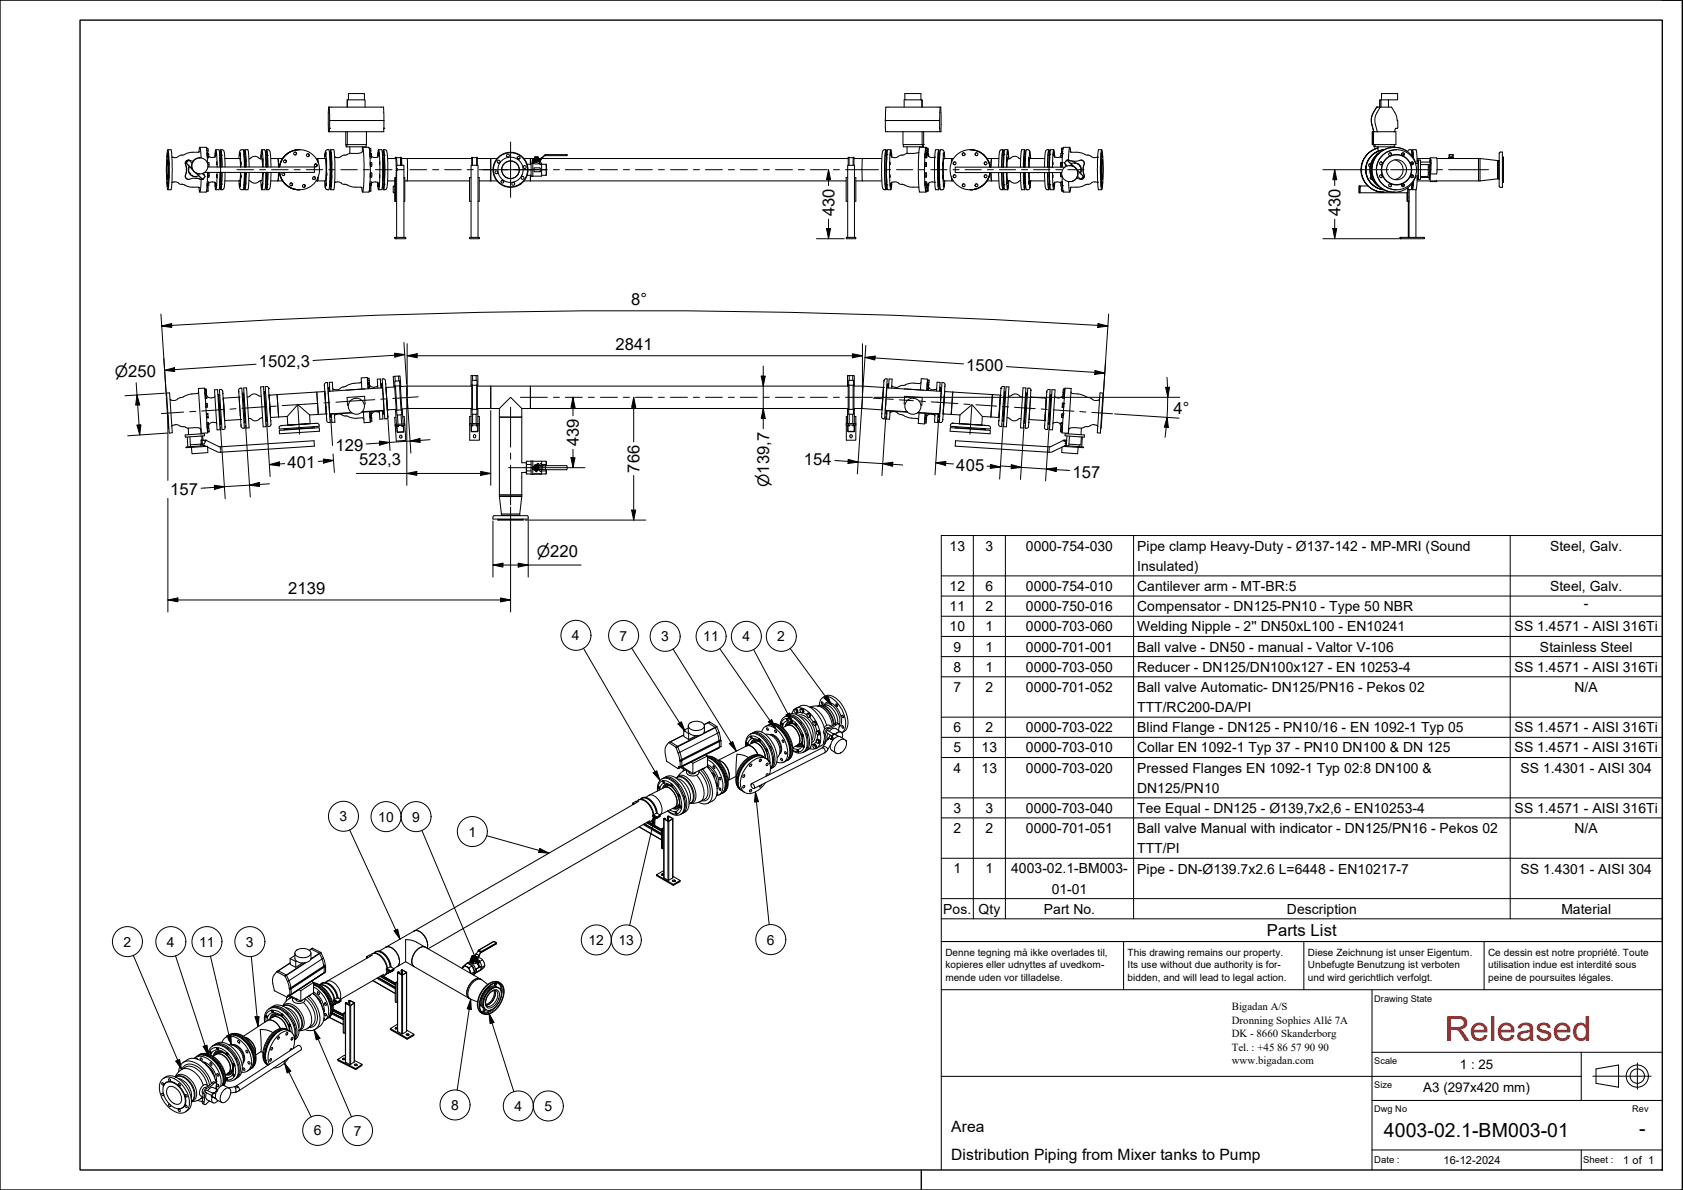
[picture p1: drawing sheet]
<svg xmlns="http://www.w3.org/2000/svg" width="420mm" height="297mm" viewBox="0 0 420 297" stroke-linecap="round" stroke-linejoin="round" font-family="sans-serif">
<defs><g id="words">
<text font-size="8.6" fill="#f00" x="360.7" y="259.7">Released</text>
<g font-size="4.9">
<text x="345.5" y="283.7">4003-02.1-BM003-01</text>
<text x="409.2" y="283.3">-</text>
</g>
<g font-size="4.1">
<text x="208.3" y="54" transform="rotate(-90 208.3 54)">430</text>
<text x="334.7" y="54" transform="rotate(-90 334.7 54)">430</text>
<text x="157.6" y="76.1">8°</text>
<text x="153.7" y="87.4">2841</text>
<text x="64.6" y="91.7">1502,3</text>
<text x="241.2" y="92.7">1500</text>
<text x="292.9" y="103.3">4°</text>
<text x="83.7" y="112.6">129</text>
<text x="144.5" y="111.4" transform="rotate(-90 144.5 111.4)">439</text>
<text x="71.8" y="116.9">401</text>
<text x="89.7" y="116.1">523,3</text>
<text x="159.7" y="118" transform="rotate(-90 159.7 118)">766</text>
<text x="200.7" y="116.1">154</text>
<text x="238.7" y="117.6">405</text>
<text x="267.8" y="119.2">157</text>
<text x="42.5" y="123.6">157</text>
<text x="71.9" y="148.3">2139</text>
<text x="316.3" y="233.7">Parts List</text>
</g>
<g font-size="3.9">
<text x="28.7" y="94.1">⌀250</text>
<text x="192" y="121.6" transform="rotate(-90 192 121.6)">⌀139,7</text>
<text x="134" y="138.9">⌀220</text>
<text x="237.5" y="282.5">Area</text>
<text x="237.5" y="289.5">Distribution Piping from Mixer tanks to Pump</text>
</g>
<g font-size="3.5">
<text x="237.1" y="137.4">13</text>
<text x="246" y="137.4">3</text>
<text x="256.1" y="137.4">0000-754-030</text>
<text x="283.9" y="137.5">Pipe clamp Heavy-Duty - Ø137-142 - MP-MRI (Sound</text>
<text x="387" y="137.5">Steel, Galv.</text>
<text x="283.9" y="142.5">Insulated)</text>
<text x="237.1" y="147.5">12</text>
<text x="246" y="147.5">6</text>
<text x="256.1" y="147.5">0000-754-010</text>
<text x="283.9" y="147.6">Cantilever arm - MT-BR:5</text>
<text x="387" y="147.6">Steel, Galv.</text>
<text x="237.1" y="152.6">11</text>
<text x="246" y="152.6">2</text>
<text x="256.1" y="152.6">0000-750-016</text>
<text x="283.9" y="152.6">Compensator - DN125-PN10 - Type 50 NBR</text>
<text x="395.4" y="151.8">-</text>
<text x="142.8" y="159.8">4</text>
<text x="154.7" y="159.9">7</text>
<text x="165.1" y="160.1">3</text>
<text x="175.6" y="160.1">11</text>
<text x="185.4" y="160.1">4</text>
<text x="194.1" y="160.1">2</text>
<text x="237.1" y="157.6">10</text>
<text x="246" y="157.6">1</text>
<text x="256.1" y="157.6">0000-703-060</text>
<text x="283.9" y="157.6">Welding Nipple - 2'' DN50xL100 - EN10241</text>
<text x="378.1" y="157.6">SS 1.4571 - AISI 316Ti</text>
<text x="238" y="162.6">9</text>
<text x="238" y="167.7">8</text>
<text x="246" y="162.6">1</text>
<text x="246" y="167.7">1</text>
<text x="256.1" y="162.6">0000-701-001</text>
<text x="256.1" y="167.7">0000-703-050</text>
<text x="283.9" y="162.6">Ball valve - DN50 - manual - Valtor V-106</text>
<text x="283.9" y="167.7">Reducer - DN125/DN100x127 - EN 10253-4</text>
<text x="378.1" y="167.7">SS 1.4571 - AISI 316Ti</text>
<text x="384.4" y="162.6">Stainless Steel</text>
<text x="238" y="172.7">7</text>
<text x="246" y="172.7">2</text>
<text x="256.1" y="172.7">0000-701-052</text>
<text x="283.9" y="172.7">Ball valve Automatic- DN125/PN16 - Pekos 02</text>
<text x="393.1" y="172.7">N/A</text>
<text x="283.9" y="177.7">TTT/RC200-DA/PI</text>
<text x="238" y="182.8">6</text>
<text x="246" y="182.8">2</text>
<text x="256.1" y="182.8">0000-703-022</text>
<text x="283.9" y="182.8">Blind Flange - DN125 - PN10/16 - EN 1092-1 Typ 05</text>
<text x="378.1" y="182.8">SS 1.4571 - AISI 316Ti</text>
<text x="238" y="187.8">5</text>
<text x="245.1" y="187.8">13</text>
<text x="256.1" y="187.8">0000-703-010</text>
<text x="283.9" y="187.8">Collar EN 1092-1 Typ 37 - PN10 DN100 &amp; DN 125</text>
<text x="378.1" y="187.8">SS 1.4571 - AISI 316Ti</text>
<text x="238" y="192.9">4</text>
<text x="245.1" y="192.9">13</text>
<text x="256.1" y="192.9">0000-703-020</text>
<text x="283.9" y="192.9">Pressed Flanges EN 1092-1 Typ 02:8 DN100 &amp;</text>
<text x="283.9" y="197.9">DN125/PN10</text>
<text x="379.6" y="192.9">SS 1.4301 - AISI 304</text>
<text x="238" y="202.9">3</text>
<text x="246" y="202.9">3</text>
<text x="256.1" y="202.9">0000-703-040</text>
<text x="283.9" y="203">Tee Equal - DN125 - Ø139,7x2,6 - EN10253-4</text>
<text x="378.1" y="202.9">SS 1.4571 - AISI 316Ti</text>
<text x="84.8" y="205">3</text>
<text x="94.4" y="205.1">10</text>
<text x="102.9" y="205.1">9</text>
<text x="116.9" y="208.8">1</text>
<text x="238" y="208">2</text>
<text x="246" y="208">2</text>
<text x="256.1" y="208">0000-701-051</text>
<text x="283.9" y="208">Ball valve Manual with indicator - DN125/PN16 - Pekos 02</text>
<text x="393.1" y="208">N/A</text>
<text x="283.9" y="213">TTT/PI</text>
<text x="238" y="218">1</text>
<text x="246" y="218">1</text>
<text x="252.4" y="218">4003-02.1-BM003-</text>
<text x="283.9" y="218">Pipe - DN-Ø139.7x2.6 L=6448 - EN10217-7</text>
<text x="379.6" y="218">SS 1.4301 - AISI 304</text>
<text x="262.6" y="223">01-01</text>
<text x="235.5" y="228.1">Pos.</text>
<text x="244.3" y="228.1">Qty</text>
<text x="260.6" y="228.1">Part No.</text>
<text x="321.3" y="228.1">Description</text>
<text x="389.8" y="228.1">Material</text>
<text x="30.8" y="236.3">2</text>
<text x="41.7" y="236.3">4</text>
<text x="49.7" y="236.3">11</text>
<text x="61.4" y="236.3">3</text>
<text x="146.9" y="235.9">12</text>
<text x="154.4" y="235.9">13</text>
<text x="191.4" y="235.8">6</text>
<text x="112.6" y="277.1">8</text>
<text x="128.4" y="277.3">4</text>
<text x="135.9" y="277.3">5</text>
<text x="78.4" y="283.4">6</text>
<text x="88.3" y="283.4">7</text>
</g>
<g font-size="3.3">
<text x="364.4" y="266.9">1 : 25</text>
<text x="355.3" y="272.5">A3 (297x420 mm)</text>
</g>
<g font-size="2.8">
<text x="360.3" y="290.5">16-12-2024</text>
<text x="405.3" y="290.5">1 of 1</text>
</g>
<g font-size="2.7">
<text x="307.5" y="252">Bigadan A/S</text>
<text x="307.5" y="255.5">Dronning Sophies Allé 7A</text>
<text x="307.5" y="262.3">Tel. : +45</text>
<text x="307.5" y="258.9">DK - 8660 Skanderborg</text>
<text x="318.9" y="262.3">86</text>
<text x="322.2" y="262.3">57</text>
<text x="325.6" y="262.3">90</text>
<text x="329.1" y="262.3">90</text>
<text x="307.5" y="265.7">www.bigadan.com</text>
</g>
<g font-size="2.5">
<text x="236" y="238.5">Denne tegning må ikke overlades til,</text>
<text x="281.5" y="238.5">This drawing remains our property.</text>
<text x="326.5" y="238.5">Diese Zeichnung ist unser Eigentum.</text>
<text x="371.5" y="238.5">Ce dessin est notre propriété. Toute</text>
<text x="236" y="241.6">kopieres eller udnyttes af uvedkom-</text>
<text x="236" y="244.8">mende uden vor tilladelse.</text>
<text x="281.5" y="244.8">bidden, and will lead to legal action.</text>
<text x="281.5" y="241.6">Its use without due authority is for-</text>
<text x="326.5" y="241.6">Unbefugte Benutzung ist verboten</text>
<text x="326.5" y="244.8">und wird gerichtlich verfolgt.</text>
<text x="371.5" y="241.6">utilisation indue est interdité sous</text>
<text x="371.5" y="244.8">peine de poursuites légales.</text>
</g>
<g font-size="2.4">
<text x="343.1" y="290.4">Date :</text>
<text x="395.2" y="290.4">Sheet :</text>
</g>
<g font-size="2.3">
<text x="343.1" y="250">Drawing State</text>
<text x="343.1" y="265.7">Scale</text>
<text x="343.1" y="271.7">Size</text>
<text x="343.1" y="277.7">Dwg No</text>
<text x="407.5" y="277.7">Rev</text>
</g>
</g></defs>
<!-- layer: Visible -->
<g fill="none" stroke="#000" stroke-width=".25">
<path d="M41.7 39.3l.2-1.9 .2 1 .1 3.1v4.2l-.2 1.7-.3-.6v-1.4M41.7 38.7l.2 .3 .1 2.2v3.4l-.2 1.5-.3-3zM41.7 39.9l.3 1.4-.2 3.6-.2-1.6zM41.8 38.6l.2 .1 .1 1.4v4.7a1.38 1.38 0 0 1-.3 1.4v.4v-.5M41.8 38.6v-.5v.5M41.9 37.4l.9 .1 .2 4.6-.2 5.1-.9 .2M42 38.1v.7zM42.9 39.2h.1M47 39.9a.91 .91 0 0 0-.7 .6 .91 .91 0 0 0 .1 1v1.8a.91 .91 0 0 0-.1 .9 .91 .91 0 0 0 .7 .6M47 39.9h.1M47.1 40a.86 .86 0 0 0-.8 .5 .86 .86 0 0 0 .2 1v1.8a.93 .93 0 0 0 0 1.2 .93 .93 0 0 0 1.3 .1l1.3-.1 1.4 .2M47.2 39.9l-.8 .8 1.6 1.5"/>
<path d="M47.2 40l1 .2M49.7 38l.2-1.2 .3 2.6M49.8 37.8l-.2 .2-2.5 .1-1.4 .6-.8 .1-1 .6-1-.2M49.9 36.8l1.6 .1 .3 3.9M49.9 39.4a2.04 2.04 0 0 0-1.9 2.8M51.6 37.1h.1M51.6 37l.2 .1M51.6 37.2v-.1h.3l.1 .4h-.4M51.7 38.4v.6M51.7 38.4h.1M51.7 38.3h.1M51.7 39.1h.4v.3h-.3"/>
<path d="M51.7 38.6v-.3h.4v.8M51.8 38l-.1 .1M52 37.5l-.1 .5h-.2M52.1 38.6h-.4v.5M52.1 39l.6 .3 .9-.1M53.6 39.2l.3-1.8 .2 1.8 .1 2.5M53.8 38.1v.7zM53.8 39.1l-.2 .1M53.9 37.4h.8l.1 .3 .1 4M54 38.1v.7zM54.9 38.6l.2-1.2 .2 1.2 .1 3.1-.3-4.1-.2 1.1M54.9 38.6l.2 3.1"/>
<path d="M54.9 38.6h.1M54.9 39.2l.1 2.5-.1-2.4M55.1 37.4h.3a1.41 1.41 0 0 1 .7 1.6l.1 2.7M55.3 38.8l-.4 .1M55.3 38.8h.1M56.1 39.6h4M59.6 39.6l.2-1.8 .3-.3 .6-.1 .2 1.2 .1 3.1M59.8 38.1v.7zM59.9 39.6l.2 2.1-.2-2.1M59.9 38.8l.2 2.9M60 38.2v.7zM60.9 39.1l.2 2.6"/>
<path d="M60.9 38.6l.3 3.1M61 38.6h.1M61.1 37.4h.8l.1 .2 .2 4.1M61.1 39.1l.2 2.6M61.1 39.1h.1M61.2 37.9v.7zM61.3 39.6l.1 .7zM62.1 39.7l1.3-.7 .7 .1 1 .6M65.1 39.7l.3 .1 .1 1.9M65.1 39.7l.3-2.3 .3 4.3M65.2 38.6v.7zM65.4 37.4h.7l.1 .2 .2 4.1v-.9"/>
<path d="M65.4 37.9v.7zM65.6 39.6v.7zM66.3 38.6l.2 3.1M66.3 38.6h.1M66.3 38.7l.3-1.1 .2 4.1M66.3 38.6l.2-1.2 .3 1 .1 3.3M66.3 39.2l.2 2.5M66.5 37.4h.6l.3 .3 .2 4M66.8 38.8l-.4 .1M66.8 38.8h.1M67.6 39.6h2.9M69.4 39.6l.2 2.1"/>
<path d="M71.1 39.9l.4 .3-.4 .4M71.2 38.8l1.9-1.2 1.6-.2a5 5 0 0 0-4.9 4.3l.4-1.6zM73.7 38l.3 .3-.3 .4M74.7 37.4a5 5 0 0 0-5 4.3M74.7 37.4h.1M76.8 38.4l.4 .3-.4 .4M78.9 39.6h2.5M79.2 39.6l.2 .9M81.1 39.6l.2-1.9 .4-.3h.4l.3 4.1-.1 4.2-.2 1.7h-.5l-.3-.3-.2-1.9M81.2 38.4v.7zM81.3 39.6l.1 1.7-.1 3.9M81.4 38v.7z"/>
<path d="M81.4 38.8l.1 2.1-.1 5.1M81.5 40v.7zM82.2 26.7l.1 3.4M82.3 38.6l.2 2v4.5l-.2 1M82.3 30.1v1.9M82.3 32h.1M82.3 32v.9M82.3 30.1h13.5M82.3 39.1l.2 1.4-.2 5.1M82.4 38.6l.3 2.9-.3 4.6M82.4 38.6l.1-1.2 .3 2.7v4.6l-.3 2.7-.2-1.3M82.4 38.6v-.5l.3 1 .1 2.8-.1 3.3-.2 .9"/>
<path d="M82.5 37.4h.9l.2 2.8-.2 6.8v.4h-.9M82.6 38.1v.7zM83.6 39.2h.1M86.3 32.9v3.2h.3M86.4 36.1h.1M86.4 36.1v.5h5v-.5M86.6 36.1h.1M86.6 36.1v.5M86.7 26.7v-1.8v1.8M86.7 32.9v3.2M86.7 24.9h.3M87 23.4h4v1.5h-4z"/>
<path d="M87.3 38.3l-.9 .4h-.6l-1.3 .7-.9-.2M87.3 36.6v1.7M90.5 36.9l.2 .6 .2 3.1-.1 4.9-.2 2.4-.3-1.1M90.5 36.6v1.3l-.2 .2-.9 .2h-2.1M90.5 36.8h1.6l.4 4.5-.1 4.7-.2 1.9h-1.7M91 24.9h.1v1.8M91.5 32.9v3.2h-4.9M92.2 37l.2 .1M92.2 37.2l.4-.1v.4h-.4M92.3 38.4l.1 .6M92.3 38.4h.1M92.3 38.3h.1"/>
<path d="M92.4 39.1v-.5h.4v.5h-.4M92.4 38.6l-.1-.3h.4l.1 .3M92.4 38l-.1 .1M92.6 37.5v.5h-.3M92.8 39l.5 .3 1-.1 .1-.1M92.8 39.1l-.1 .3h-.3M94.3 39.2l.2-1.8 .3 2.8v4.3l-.3 2.9-.2-1.9M94.4 38.1v.7zM94.5 37.4l.8 .1 .3 3-.2 6.7-.1 .2h-.8M94.6 38.1v.7zM95.5 38.6l.3-1.2 .3 3.3-.1 4.5-.2 2.2-.3-1.3M95.5 38.6l.2 1.8v3.9l-.2 1.8"/>
<path d="M95.5 38.6h.1M95.5 38.7l.3-1.1 .2 2.2 .1 3.7-.4 3.6-.2-1M95.5 39.2v6.3M95.5 39.3v6.1M95.7 37.4h.4l.5 .3 .2 2.7-.2 6.2-.3 .7-.6 .1M95.8 32v.9h-4.3M95.8 30.1v-3.4h-13.8v6.2h9.5M95.8 32h.1M95.8 30.1v1.9M95.9 38.8l-.3 .1M95.9 38.8h.1M96.8 39.6h1.9"/>
<path d="M98.6 39.6l.1-.3 .2 2.9M98.7 39.3h.2l.1 .2 .1 1.8M99 39.4h.9M99.9 39.3l.2 2zM99.9 39.3l.3 .1 .1 1.9M100.2 39.6h17.6M101.6 39.6l.2 2.5-.2 3.1M117.9 39.4h1.1M119.2 39.6h4.9M122.5 39.6v5.6M129.2 39.6h.6M130.9 39.6h4.1"/>
<path d="M132.4 39.6v1.4M133.1 39.8h.8M133.1 39.8l.3 .1M133.1 39.8l-.2 .4M133.1 39.9l-.1 .3M133.4 39.8v.1l1.6-.1-.3 .7 .3-.6M133.4 39.2h.8M133.4 39.3h.5M133.4 39.2v.4M133.5 40h-.3v.2h.3M133.6 39.9v.1M133.7 39.2h.5"/>
<path d="M133.9 39.8h.1M133.9 39.3h.5M133.9 39.3v.5M133.9 39.6h.6M133.9 39.6h-.6v.2M133.9 39.6v.2M134.1 39.2h.1M134.2 39.2h.2M134.2 39.9v.1M134.3 40h.4v.2h-.4zM134.3 40h-.8v.2h.8M134.4 39.2v.4"/>
<path d="M134.5 39.6v.2M134.9 39.7l-1 .1M135.3 39.3l.2 .1-.5 .5-.2-.2zM135.3 39.6h76.5M135.9 38.7l-.6 .6M136.1 38.8l-.7 .6M136.1 38.7h-.2M136.1 38.8h5.4M136.2 38.6v.2M141.5 38.6v.2M141.5 38.6h-5.4M212 39.4h1"/>
<path d="M213.2 39.6h6.9M215.3 39.6l-.1 2.2 .1 3.4M221 38.8l.3 .1M221 38.8h.1M221 30.1l.1 2.8h4.3M221 30.1l.1-3.4h13.8v6.2h-4.6M221 30.1h13.6M221.2 37.4h-.6l-.3 .3-.2 2.9 .2 6 .3 .7 .6 .1M221.4 38.7l-.3-1.1-.2 1.5v4.1l.1 3 .2 .9 .2-1M221.4 39.3v6.1M221.4 38.6l-.3-1.2-.2 3.3v4.5l.2 2.2 .3-1.3M221.4 39.2l-.1 1.6 .1 4.7"/>
<path d="M221.4 38.6l-.2 1.8v3.9l.2 1.8M221.4 38.6h.1M222.3 38.1v.7zM222.4 37.4l-.8 .1-.3 3 .2 6.7 .1 .2h.8M222.5 38.1v.7zM222.6 39.2l-.2-1.8-.3 3.1v5l.3 1.9 .2-1.9M225.4 32.9h4.9M225.4 32.9v3.2h5.2v-3.2M225.5 36.1v.5h5v-.5M225.9 23.4h4v1.5h-4zM225.9 24.9h-.2v1.8M226.4 38.3l-.9 .4h-.6l-1.3 .7-1.1-.3"/>
<path d="M226.4 36.6v1.7M229.4 38l-1.1 .3h-1.9M229.6 36.6v.3M229.9 24.9h.2v1.8M230.1 24.9h.2v1.8M230.2 32.9v3.2M230.3 36.1h.1M230.3 36.1v.5M230.5 36.1h.1M230.9 39.1l.1 .3h.4M231 38.4v.9M231.1 37.5v.5h.4v-.9h-.4v.4h.3l.1 .5"/>
<path d="M231.1 37.1v.9M231.1 38h.1M231.1 37.1h.1M231.2 36.8l-1.7 .1-.3 5.3 .3 5.7h1.7M231.3 38l.3 .1M231.3 38.6l.1-.3v1.1l-.1-.8h-.4v.5h.4M231.3 37h.3l.1 .3h-.2M231.3 37l-.2-.2-.3 4.3 .1 5 .2 1.8 .2-.2M231.3 37v.1M231.4 38.3h-.4l-.1 .3M231.4 38.6v-.3h.4v.5M231.4 38.4v.2"/>
<path d="M231.4 38.6h.1M231.4 38.4h.1M231.4 38.1v.2M231.4 38.6l.4 .4M231.5 37.1l-.1 .4M231.5 37.8l.1 .3M231.6 38.8l.2 .1M231.6 37v1.1M231.8 38.3l.1 .7M231.8 39l.6 .3 .9-.1M233.3 39.2h.1M234.3 38.1v.7z"/>
<path d="M234.4 37.4l-.8 .1-.3 2.7 .2 6.8 .1 .4h.8M234.5 38.6l-.3 3.2 .3 4.3M234.5 38.6v-.5l-.1 .5M234.5 38.6h-.2l-.1 .5-.1 3 .1 3.1 .1 .9h.2M234.5 38.6h.1M234.6 39.1l-.2 1.6 .2 4.9M234.6 30.1l.1 2.8M234.6 38.6l-.2-1.2-.3 2.7v4.6l.3 2.7 .2-1.3M234.6 38.6l-.2 2v3.5l.2 2h-.1M234.7 26.7l-.1 3.4M235.5 39.6h2.5M235.5 38.2v.7z"/>
<path d="M235.5 38.8l-.1 2.3 .1 4.9M235.7 39.6l-.2 1.7 .2 3.9M235.7 38.1v.7zM235.9 39.6l-.1-.9a.99 .99 0 0 0-.6-1.3l-.5 .1-.2 2.4v4.9l.3 2.6h.5l.3-.3 .3-1.9M237.7 39.6l-.2 1M237.7 39.6l-.2 .9M240.6 38.1l-.3 .3 .3 .4M242.2 37.4a5 5 0 0 1 5 4.3 4.9 4.9 0 0 0-4.9-4.3M242.3 37.4h.1M243.8 38.1l-.3 .4 .3 .3M246.4 39.6h3M247.5 39.6l-.1 2.1"/>
<path d="M247.6 39.6l-.2 2.1M250.2 38.8l.3 .1M250.2 38.8h.1M250.4 37.4h-.5l-.3 .3-.3 4M250.6 38.6l-.2-1.2-.3 4.3 .3-4.1 .2 1.1M250.6 39.2l-.1 2.5M250.7 38.6l-.3 3.1M250.7 38.6h.1M251.4 39.3v.7zM251.5 37.8v.8zM251.6 37.4l-.8 .1-.3 4.2v-.9M251.8 38.8v.7z"/>
<path d="M251.8 39.7h-.2l-.1 .2-.1 1.8M251.8 39.7l-.3-2.3-.3 4.3M251.8 39.7l1.4-.7 .6 .1 1 .6M255.6 39.4v.6zM255.8 37.8v.8zM255.8 37.4l-.8 .1-.2 4.2M255.8 39.1l-.2 2.6M255.8 39.1h.1M256 39.1l-.2 2.6M256 38.6l-.2 3.1M256.8 39.4v.7zM256.9 39.6h3.9"/>
<path d="M257 37.9v.7zM257 38.8l-.2 2.9M257.2 38.7v.7zM257.3 39.6l-.2-1.8-.2-.3-.7-.1-.2 1.2-.1 3.1M261.7 38.8l.3 .1M261.7 38.8h.1M261.9 37.4h-.4a1.43 1.43 0 0 0-.6 1.7l-.1 2.6M262 39.3v2.4M262 39.2v2.5M262.1 38.6l-.3-1.2-.2 1.2-.1 3.1 .3-4.1 .2 1.1M262.1 38.6l-.3 3.1M262.1 38.6h.1"/>
<path d="M262.9 38.2l.1 .6zM263.1 37.4h-.8l-.1 .3-.2 4M263.1 38.2l.1 .6zM263.3 39.2l-.2-1.8-.3 1.8v2.5M264.8 39l-.6 .3-.9-.1-.2-.1M265 37.3h.3M265.2 38.3v.5h-.4M265.2 38.8v.2M265.3 38.3h-.5v1h.4M265.3 38.4l-.1 .6M265.3 38.4h.1M265.3 37.8h-.3v.3h.3"/>
<path d="M265.3 37.2l.1-.2h-.4v.8M266.4 39.9h.1M266.4 39.9l1.6 1.6M266.4 40h.2a5.5 5.5 0 0 0 3.5 0l.6 .6a5.2 5.2 0 0 0 0 3.5l-.4 .5-.5 .2M266.7 39.9h.1M266.7 39.9l1.6 .4M267.1 36.8l-1.7 .1-.3 4.8M267.1 37.8l.2 .2 2.5 .1 1.4 .6 .8 .1 1 .6 1-.2M267.3 38l-.3-1.2-.3 3.1M269.9 39.9a.93 .93 0 0 1 .6 1.6v1.8a.91 .91 0 0 1 .2 .9 .91 .91 0 0 1-.8 .6M274 39.2h.1M274.9 38.2l.1 .6z"/>
<path d="M275 37.4l-.8 .1-.3 4.6 .3 5.1 .8 .2M275.1 38.6v-.5l.1 .5a2.68 2.68 0 0 0-.4 2.1l.1 4.6 .1 .8h.2M275.1 38.7l.3 2.9v3l-.2 1.5-.3-2.8zM275.2 39.9l.1 3.3-.2 1.7-.1-3.6zM275.3 39.3l-.3-1.9-.2 1-.1 3.1 .1 4.2 .2 1.7 .2-.6 .1-1.4M342.1 39.1l1.5-1.1 1.8-.6a5 5 0 0 0-4.4 5 5 5 0 0 0 4.4 5 5 5 0 0 1-3.3-8.3zM342.6 32.9h5.9v3.2h-5.9M342.6 32.9h.1M342.6 32.9v3.2M342.9 32.9v3.2M343 36.1v.5h5.1v-.5M343 39.8a5.1 5.1 0 0 0 0 5.1"/>
<path d="M343.1 36.1v.5M343.3 36.1v.5M343.8 26.7l3.6 .1 1.1 1.8 .3 1.4 .2 .2v1.7l-.6 .2-.4 .8M343.8 26.7l-1.2 2-.3 .9 .2 1.5 .6 1.8M343.8 26.7h.1M344 38.4l-.4 .3M344 36.6v1.1M344.1 38.4a5 5 0 0 0 0 7.9M344.2 38.3a5 5 0 0 0 0 8.2M344.3 38.2a5 5 0 0 0 0 8.4M344.4 38.1l-1.2 1a5 5 0 0 0 1.2 7.5M344.5 24.9v1.8v-1.8h2.1v1.8"/>
<path d="M344.7 26.7l-1 1.6-.5 1.3 .2 1.5 .6 1.8M344.8 24.9v1.8M344.9 23.4h4v1.5h-2.3M344.9 23.4v1.5zM345.4 37.4a5 5 0 0 0-4.4 5 5 5 0 0 0 4.4 5M347 38.1l.3 .3v.3l-.3 .1M347.1 36.6v.3M348.1 36.8a5.6 5.6 0 0 0-5.7 5.6 5.6 5.6 0 0 0 5.7 5.5M348.1 36.8l2 .4 1.3 .7 .3-.4 .6-.1 .2 1.5M348.1 36.8h.1M348.2 39.9a2.5 2.5 0 0 1 2.1 2.5 2.5 2.5 0 0 1-2.1 2.4M348.6 37.4a5 5 0 0 0-5 5 5 5 0 0 0 5 5"/>
<path d="M349.9 38.3l.6 .3M350.2 38.1l.4 .4-.4 .3M352.5 38.4l.1 .7M352.5 38.1l.1-.7 .3 2M352.5 38.6l.2 .1 .1 .6M352.6 37.4l1 .1 .2 2.9M352.7 38v.7zM353.8 39.6h3.2M353.8 39.9l.8 .1v4.7l-.8 .1M357 39.9h.3l-.1 2.3M357 39.9l-.2 4.9M357 39.9v.6"/>
<path d="M357.1 39.4h1.5l.2 .8-.1 3.2h-1.6M357.2 39.9l-.1-.5-.1 1.1M358.7 39.6h10.4v5.6h-15.3M361.7 39.3h.3M361.7 39.3v.3M361.8 39.2h1M361.8 39.2l-.1 .1M361.8 39.2v-.6h.9v.6M361.8 38.6h.9M361.8 38.6v.2M362 39.6h.1M362 39.3h.5"/>
<path d="M362 39.3v.3M362.1 39.2h.4M362.5 39.3h.3M362.5 39.3v.3M362.7 38.6v.2M362.8 39.2v.1M362.8 39.3v.3M369.5 39.6l4.7 .5M369.5 39.6h-.4v5.6h.4M369.5 39.6v5.6M374.3 38.3v8.2M374.6 38h.5v8.8h-.5"/>
<path d="M374.6 38l-.3 .3M375.1 39.4l.1 .3M375.2 39.2l.1 6.3zM42 45.9v.7zM42.2 40.4v.7zM42.2 43.6v.8zM42.9 45.5l1.1-.1 .9 .6h.8l1.5 .6 2.3 .1 .3 .2M42.9 45.5h.1M47 44.8h.1M47.2 41.5a1.69 1.69 0 0 0 0 1.7 1.69 1.69 0 0 0 1.6 .9M47.3 41.6a1.68 1.68 0 0 0 .3 2 1.68 1.68 0 0 0 2 .2M47.4 43.3h.1"/>
<path d="M47.8 43.8h.1M47.9 40.8l-.7-.9-.8 .8 1.6 1.5M48 42.2l.3 .6 .7 .5M48.6 44.5l1.7 .3M48.7 44.1h.1M49 43.3l1.5 1.5M49 43.3l.9 .1M49 43.3l1.5 1.5 .8-.7-.8-.8M50.2 44.8l-.3 3.1-.2-1.1M50.5 44.8h.1M50.8 43.2l.3 .7M51 44.4l-.4 .3"/>
<path d="M51.1 43h3.3M51.7 46.6h.2v.3h-.3M51.7 46.3h.1M51.7 45.4h.4v1h-.4M51.7 45.8v.5M51.7 45.7v.2M51.8 40.6v.2v-.2h.4v.5h-.3M51.8 44.2h.1M51.8 40.6h.1M51.8 43.4h.4v.5h-.4zM51.8 43.9v.3h.4v-.3M51.8 43l-.3 4.9h-1.6"/>
<path d="M51.8 43.3v.8M51.8 43.3v.1M51.8 43.1h.4v.3M51.9 41.7h26.6l-.1 1.3h-23.4M51.9 46.9v.8h-.3M51.9 47.5h-.3v.2M52.1 45.9h-.4v.5M52.2 41.1v.5h-.3M53.6 45.5l-.9-.1-.6 .3M53.6 45.5l.2 .2M53.8 45.9v.7zM54 45.9v.7z"/>
<path d="M54.1 43.6v.8zM54.1 40.4v.7zM54.2 43l-.3 4.4-.2-.5-.1-1.4M54.4 43h.1M54.4 43h.6M54.9 46.1h.1M54.9 45.4l.1-2.4-.1 2.5M54.9 46.1l.2 1 .3-4.1-.1 3.1-.2 1.3-.2-1.3M54.9 43l-.1 4-.1 .4h-.8M54.9 45.8l.4 .2M55 43h.1M55 41.7v1.3"/>
<path d="M55.1 43l-.2 3.1M55.3 46h.1M56.1 45.2h4M56.2 43l-.2 3.9-.4 .5h-.5M59.8 45.9v.7zM59.9 45.2l.2-2.2-.2 2.2M60 45.9v.7zM60.1 40.5l.1 .7zM60.1 43.7l.1 .7zM60.1 43l-.2 3M61 43l-.1 3.6-.2 .7-.3 .1a.85 .85 0 0 1-.7-1.2l-.1-1M61.1 46.1v.7z"/>
<path d="M61.1 43l-.2 2.6M61.1 45.7h.1M61.2 43l-.3 3.1M61.3 43l-.1 2.5-.3 .6M61.3 41.7l-.2-3a.41 .41 0 0 1-.1-.7l.2-.6 .3 4.3M61.3 45.5v.7zM61.3 43l-.2 2.7M61.4 43v.5zM61.5 43l-.3 4.4-.3-1.3M62.1 45.1l.8 .4a1.76 1.76 0 0 0 2-.4h.2M62.2 43l-.3 4.3-.8 .1M65.2 45.1h.1"/>
<path d="M65.3 46.1v.7zM65.5 45.5v.7zM65.5 43l-.1 1.9-.3 .2M65.6 43l.1 .5v-.5M65.7 43l-.3 4.4-.3-2.3M66.3 46.1h.1M66.4 45.8l.4 .2M66.4 44v-1l-.2 4.3-.8 .1M66.5 43l-.2 2.5M66.5 43l-.2 3.1M66.8 46h.1M66.8 43v3l-.3 1.1-.2-1"/>
<path d="M66.9 43l-.3 4.4-.3-1.3M67.6 45.2h2.9M67.6 43l-.2 3.8-.3 .5-.6 .1M69.6 43l-.2 2.2M69.7 43a5 5 0 0 0 5 4.4M69.8 41.7a5 5 0 0 1 7.6-3.6 5 5 0 0 1 .2 8.4 5 5 0 0 1-7.7-3.2l-.1-.3a5 5 0 0 0 5 4.4M70.7 43.1l.3 .3-.3 .4M72.6 45.7l.4 .2-.1 .4-.3 .1M73 46.1l-.1 .2M74.7 47.4h.1M75.8 46.1l.4 .2-.2 .4-.2 .1M76.1 46.2l.1 .2"/>
<path d="M78.4 44.1l.3 .3v.2l-.3 .2M78.4 44.1h.1M78.8 40.9a.37 .37 0 0 1 .3 .6 .37 .37 0 0 1-.7 0 .37 .37 0 0 1 .3-.6 .37 .37 0 0 1 .5 .3 .37 .37 0 0 1-.4 .4M78.9 45.2h2.5M79.4 44.2l-.2 1M81.2 46.1v.7zM81.4 45.7v.7zM81.5 43.1v.7zM82.3 46.1h.1M82.5 46.1l-.1 .5zM82.6 45.9v.7zM82.8 43.7v.7z"/>
<path d="M82.8 40.5v.6zM83.6 45.5l1.1-.1 .9 .6h.7l1.6 .6 2.3 .1 .2 .2M83.6 45.5h.1M92.2 47.5v.2M92.2 47.5h.4M92.3 46.6h.3v.3h-.3M92.3 46.3h.1M92.3 46.4h.1M92.4 45.9h.4l-.1 .5h-.3zM92.4 45.8l-.1 .5M92.4 45.4h.3l.1 .5M92.4 45.7v.2"/>
<path d="M92.4 40.6l.1 .9M92.5 43.1h.3v.8v.3h-.4l.1-.3h.3M92.5 41.1h.3v.5h-.3zM92.5 41.1l-.1-.5h.4v.5M92.5 43.3l.3 .1M92.5 43.3l-.1 .8M92.5 43.4v.5M92.6 46.9v.8h-.4M94.4 45.9v.7zM94.4 45.7l-1-.3-.6 .3M94.6 45.9v.7zM94.7 40.4l.1 .7z"/>
<path d="M94.7 43.6l.1 .8zM95.5 46.1h.1M95.6 45.8l.3 .2M95.9 46h.1M96.8 45.2h1.8M98.6 59.3h.3v.3h-.3zM98.6 46.4l-.4 .2v1.3l.1 .2h.3M98.6 44.3v5.9zM98.6 50.2h.1M98.6 44.3h.4M98.6 50.2h.4M98.9 42.5h.1"/>
<path d="M98.9 59.3h2.4v.3h-2.4M98.9 42.5v1.8M98.9 42.2h.1M99 59.3v-18h1.8v18M99 42.2h.1M99 42.1h.1M99 42.6h.1M99 42.5h.1M100.8 44.3h.2v5.9h-.2M101 45.2h16.2M117.3 59.3h2.4v.3h-2.4zM117.6 59.3v-18h1.7v18"/>
<path d="M117.6 44.3h-.4v5.9h.4M117.8 41.3v-2h.1v2M119 41.3v-2h.2v2M119.3 44.3h.3v5.9h-.3M119.6 45.2h4.5M125.1 45.2h.6M130.9 45.2h80.3M131.7 41h.9M131.7 43.8h.9M131.9 42.4h.7M132.4 43.8v1.4M132.9 40.2v.3l.5 .1v-.4h.3"/>
<path d="M132.9 40.5h.1M133 40.8h.2M133.2 40.8l.4 .1 1-.1M133.2 40.5v.3M133.3 41.9h1.6v1h-1.6zM133.3 40.2h-.4M133.7 40.5h.4zM133.7 40.2h.4M133.7 40.2v.3M134.1 40.2h.5v.3M134.1 40.2v.3M134.5 40.2h.1"/>
<path d="M134.6 40.2h.4v.3h-.4M134.6 40.8h.1M134.6 40.5v.3M134.7 40.7h.5v.3l-.4 .1zM135.2 41h1.2v2.1M135.2 41v3h-2.6v-3.3h.4v3.3M135.2 43.8h1.1M135.2 42.4h1.1M136.3 41l.1 2.1M136.4 43.1l-.1 .7M136.4 43.1v.7h-.1M211.3 59.3h2.4v.3h-2.4z"/>
<path d="M211.6 59.3v-18h1.7v18M211.6 44.3h-.4v5.9h.4M211.8 41.3v-2h.2v2M213 41.3v-2h.2v2M213.3 44.3h.4v5.9h-.4M213.7 45.2h6.4M221 46h.1M221.3 45.8l-.3 .2M221.4 46.1h.1M222.1 43.6l.1 .8zM222.1 40.4l.1 .7zM222.3 45.9v.7z"/>
<path d="M222.5 45.7l.2-.2 1.1-.1 .9 .6h.7l1.8 .7 2.2 .1M222.5 45.9v.7zM230.8 41.1h.4l.1 .5h-.4zM230.8 40.6v.9M230.8 43.2v.9M230.8 44.1h.1M230.8 43.4v.5M230.8 43.2h.1M230.8 41.5h.1M230.8 40.6h.1M230.9 45.9h.4v.5h-.3zM231 45.4h.4l-.1 1"/>
<path d="M231 45.5v.8M231 45.4l-.1 .5M231.1 46.9v.6h.4M231.1 46.8v.9M231.1 47.7h.1M231.1 46.8h.1M231.1 46.6h.4v.3h-.4zM231.2 43.4h-.4l.1-.3h.4v.3v.8h-.4l-.1-.3h.4M231.2 40.6h-.3l-.1 .5M231.3 40.6l-.1 .5M231.3 43.1v1.1M231.3 40.6v1"/>
<path d="M231.3 45.4v.5M231.4 46.2h.4M231.4 46.2v.1M231.4 46.3h.1M231.4 46.4v.2M231.5 46.6v1.1h-.4v-.2M231.5 46.9v.8M231.5 46.7h.2M231.5 47.7h.1M231.5 47.2h.1M231.6 46.7l.1 1M231.7 46.7v1"/>
<path d="M231.8 45.8v.4M231.8 46.2v.3M231.9 45.7l-.1 .8h-.4v-.3M233.3 45.5h-1.1l-.8 .7M233.3 45.5h.1M234.1 43.6v.8zM234.1 40.4v.7zM234.3 45.9v.7zM234.4 46.1l.1 .5v-.5M235.4 43.8v.7zM235.4 40.6v.7zM235.5 45.2h2.5"/>
<path d="M235.5 46v.7zM235.7 45.9l.1 .6zM237.5 44.1l.2 1.1M237.5 44.2l.2 1M238.3 40.4l-.3 .3 .1 .3 .2 .1M238.3 43.6l-.3 .3 .3 .5M240.6 45.9l-.3 .2 .1 .5h.2M242.2 47.4h.1M242.3 47.4h.1M243.8 45.9l-.3 .2v.4l.3 .1M246.1 40.4l-.4 .3 .1 .3 .3 .1M246.1 43.6l-.4 .3 .1 .3 .3 .2"/>
<path d="M246.4 45.2h3M247.1 41.7a5 5 0 0 0-7.4-3.7 5 5 0 0 0-.6 8.3 5 5 0 0 0 7.9-2.7l.1-.5M247.2 43.1a5 5 0 0 1-5 4.3M247.2 43.1a5.1 5.1 0 0 1-5 4.3M247.2 43.1a5.1 5.1 0 0 1-4.9 4.3M247.4 43.1l.1 2.1M247.4 43.1l.2 2.1M249.3 43.1l.2 3.7 .4 .5 .5 .1M250.2 46h.1M250.4 43.1l.3 3M250.5 43.1l.1 2.4M250.5 45.8l-.3 .2"/>
<path d="M250.5 44v-.9l.3 4.2 .8 .1M250.6 46.1l-.2 1-.3-1.6v-2.4l.3 4.3 .2-1.3M250.7 46.1h.1M251.3 43.1v2.1l.2 2.2 .3-2.3M251.4 45.2v.8zM251.4 43.1l.1 1.8 .3 .2M251.6 46.2v.7zM251.8 45.1v.3zM251.8 45.1l.9 .5a1.92 1.92 0 0 0 2-.5h.1M254.8 43.1l.2 4.2 .8 .1M255.5 41.7l.1-3.4 .2-.9 .2 1.2-.2 .6-.1 2.5M255.5 43.1l.3 4.3 .2-1.3"/>
<path d="M255.5 43.1h.1M255.6 45.2l.1 .8zM255.6 43.1l.2 2.6M255.7 43.1l.1 2.4 .2 .6M255.8 43.1l.2 3M255.8 43.1l.2 2.5M255.8 46.2v.7zM255.8 45.7h.1M255.9 43.1l.2 3.5 .1 .7 .4 .1a.85 .85 0 0 0 .6-1.2l.1-1M256.8 43.1h.1M256.8 43.1l.2 2.9M256.9 43.1l.2 2.1-.2-2.1"/>
<path d="M256.9 41.7l.2-2.1-.2 2.1M256.9 45.3v.7zM256.9 45.2h3.9M257.1 46.2v.7zM260.8 43.1l.2 3.9 .4 .4h.5M261.7 46h.1M261.8 43.1l.3 3M261.9 41.7h.1M261.9 41.7v1.3M261.9 41.7l-23.4 .1v1.3h23.4M261.9 41.7h.7M261.9 43.1h3.1"/>
<path d="M262 43.1v2.3M262 43.1v2.4M262 43.1l.2 3.9 .1 .4h.8M262 45.8l-.3 .2M262 46.1l-.2 1-.3-4 .1 3.1 .2 1.2 .3-1.3M262.1 46.1h.1M262.6 41.7h.1M262.6 41.7h3.3M262.8 43.1l.2 4.3 .2-.5 .1-1.4M262.8 40.4v.7zM262.8 43.6v.8zM263 45.9v.7z"/>
<path d="M263.1 45.7l1.1-.3 .6 .3M263.2 45.9v.7zM264.8 40.8h.3v.5h-.3zM264.8 40.8v-.3h.4l-.1 .3M264.8 41.3v.3h.3M264.8 45.6l.1 .9h.4l-.1-.3M265 43.7h-.2v.4h.3v-.2v.2M265 43.2h-.2v.5M265.1 44l.3 3.9h1.7M265.1 41.3v.2M265.2 45.4h-.3l-.1 .2h.4M265.2 40.5h.1"/>
<path d="M265.2 40.6l-.1 .9M265.2 47.7h.2M265.2 45.7v.5h-.4M265.2 45.8l.1 .5M265.3 46.7h-.3v.5M265.3 46.3h.1M265.3 46.6l-.1 .1M265.3 46.4v.1M265.3 47.2h-.3v.5h.4l-.1-.2M265.4 47.7h.1M265.9 40.8l.2 .8M266.3 40.1l-.3 .3"/>
<path d="M266.4 41.4l-.7-.7 .7-.8 1.5 1.6M266.7 45.3l.3 2.6 .2-.1 .1-1M267 41.3l.9 .2M267.3 40.9a1.68 1.68 0 0 1 2 .3 1.68 1.68 0 0 1 .3 2M267.9 41.5l1.1 1M268.1 40.7h.2M268.2 40.7h.1M268.3 40.7a1.7 1.7 0 0 1 1.4 2.6M268.8 44.5l1 .3M269 42.5a2.01 2.01 0 0 1-2 2.8M269 42.5l1.5 1.6-.7 .7-.8-.8M269 42.5l1.5 1.6-.7 .7"/>
<path d="M269.1 41h.1M269.6 41.5h.1M274 45.5l-1.1-.1-.9 .6h-.9l-1.4 .6-2.3 .1-.3 .2M274 45.5h.1M274.8 43.6v.8zM274.8 40.4v.7zM274.9 45.9l.1 .7zM275.2 46.1v.5l-.1-.5M339.4 46.4h-.1v1.7h.1M339.4 47.9v.2M339.4 46.4v.2M339.4 46.4h.1"/>
<path d="M339.4 46.6v.1M339.4 46.5v.1M339.4 46.5h.1M339.4 46.6v1.3M339.4 46.6l.1 .1M339.5 46.4v1.7M339.5 46.6l-.1 1.3M339.5 46.5v.1M339.5 46.5h.1M339.5 46.6v.1zM339.5 46.4v.2M339.5 46.4h2"/>
<path d="M341.8 41l.4 .1M342 40.9l.2 .1a.35 .35 0 0 0-.5 .2 .35 .35 0 0 0 .4 .4h-.1M342.2 41.1h-.1M342.3 44.1a.35 .35 0 0 0-.2 .5 .35 .35 0 0 0 .5 .1l-.2 .1M342.3 44.2l-.2 .2 .2-.2M342.5 41.6v1.6M342.7 40.6l-.3 1.3v1.2l.3 1M344.7 43.6l.4 .3-.1 .3-.3 .2M344.7 40.4l.4 .3-.1 .3-.3 .1M346.7 47.8a5.6 5.6 0 0 1-6.7-4.1 5.6 5.6 0 0 1 4-6.8 5.6 5.6 0 0 0-4.2 6.2 5.6 5.6 0 0 0 5.6 4.8M347 45.9l.3 .2-.1 .5h-.2M349.5 59.3v.3h.2"/>
<path d="M349.7 59.3h5.9v.3h-5.9zM349.7 59.3h-.2v.3M350.2 45.9l.4 .3-.4 .4M350.5 46.1l-.6 .3M351.3 48.1v2.1M351.3 50.2h.2M351.4 48.8v.8zM351.5 47v1.1h-12.1M351.5 47.1v3.1h.3v-2.8M351.6 50.2v9.1M351.7 50.2v9.1M352.2 40.6l.1 .2"/>
<path d="M352.3 40.8v.3M352.3 40.8h.5M352.3 43.9h.5M352.3 43.6l-.1 .6M352.5 40.4l.3 .3-.1 .3-.2 .1M352.5 43.6l.3 .3-.1 .3-.2 .2M352.5 45.8l-.2 1.6-.7-.1-.2-.4M352.6 46.1v.7zM352.6 47.4h.9M352.7 45.7l.1 .7zM352.8 45.5l-.1 .6h-.2l.1-.4M352.9 45.3l-.3 2.1-.1-.8"/>
<path d="M353.4 40.8h.5l.1 .5v2.5l-.6 .1M353.5 40.8a5.6 5.6 0 0 0-8.6-3 5.6 5.6 0 0 0 0 9.1 5.6 5.6 0 0 0 8.6-3M353.5 47.4v11.9M353.8 40.8v-.9l.1 .4 .1-.4 .1 4.9-.1-.3-.2 .3v-.9M353.8 44.4l-.3 3M354.6 44.3h2.2M354.6 40.5h2.4M356.6 41.1l-.1 2.9-1.9 .1M356.6 41.7h.4M356.6 43h.3M356.6 43.6h.2M356.8 44.3v.5"/>
<path d="M356.8 43.6v.7M357 41.1v.5M357 41.1l-.2 2.5M357 40.5v.6h-2.4M357 45.2v.1h1.6M357.1 40.7h.2M357.1 43.3l-.1 1.5h-.2M357.2 42.2l-.1 1.1M358.6 45.2v.1l.1-.1M373.8 44.6h.5M373.8 40.1v4.5M373.8 44.6l-4.3 .6"/>
<path d="M374.2 40.1v4.5M374.2 40.1h.1M374.3 46.4l.3 .4M375.2 45l-.1 .3M41.6 98.1h.7l.7 9.9-.8 .1zM41.7 99.3l-.2 .1 .7 7.5M42.5 99.6l.2 .3M42.7 99.9l.6 .1M45.8 99l-2.5 1M47.9 98.3l-.9 .2-1.2 .6M49.5 97l1.6-.1 .7 11.2h-1.6zM49.6 97.8l-.4 .4-1.3 .1"/>
<path d="M51.1 97.2h.1M51.1 97.2l.4-.1v.5h-.3zM51.1 98.1h.5M51.2 97.6v.6l.4-.1M51.2 98.5h.1M51.2 98.1v.3M51.2 98.7l.1 .5h.3v.3h-.3v-.3M51.2 99.4h.1M51.5 97.1l-.4 .1M51.5 97.6l.1 .5M51.6 98.7v-.3h-.4v.3h.4v.5M51.6 98.8l.2 .2"/>
<path d="M51.8 99l.5 .3h.6M53.6 97.3h.7l.6 10h-.7zM53.6 98.9l-.1 .2-.6 .2M54.4 98.5h.1M54.5 98.5l.6 7.5h-.1zM54.9 98.7l-.2 .4M55.1 97.2l-.3 .1 .6 9.9 .6-.1 .2-.4M55.1 97.2l.4 .2 .1 .7M55.6 98.1v.2M55.6 98.3l.2 2.4M55.7 99.4h.1M55.8 99.4l.3 5.6"/>
<path d="M59.6 97.4l.2-.4 .6-.1 .6 10h-.3M59.6 97.7v.2M59.6 97.4v.5M59.6 97.9l.2 2.2M59.7 99.1h.1M59.7 99.1l-3.9 .3M59.7 99.1l.4 5.6M60.4 98.3l.3 .4M60.7 98.1h.1l.5 7.5zM60.8 98.5h.1M60.8 96.8h.8l.6 10h-.7zM61.7 99.1h.2"/>
<path d="M64.4 98.7l.8 .2M64.4 98.7a1.55 1.55 0 0 0-2.3 .4h-.1M65.1 96.6l.7-.1 .6 10h-.7zM65.9 98.2h.1M66 97.8l.1-.1 .4 7.6zM66.3 97.9l-.2 .4M67.1 96.9l-.3-.4h-.6l.7 10h.3M67.1 96.9v.1M67.1 96.9h.1M67.1 97v1.5M67.1 98.5l.1 .3M67.2 98.7h.1"/>
<path d="M67.2 98.7l.4 5.5M67.2 98.8l.2 3M69.2 98.5l9.9-.6 .4 5.5M69.2 98.5l.4 5.6M69.2 98.5l-2 .2M81 96.2a.59 .59 0 0 1 .7-.7l.7 9.9-.7-.1-.2-.8M81 96.1v.1M81 96.2l.5 8.2M81.1 98.2l.1 .2zM81.1 97.7l-2 .2 .4 5.5M81.9 96.9l.2 .4M82.1 97.7l.1-1 .1 1"/>
<path d="M82.3 96.7h-.1M83.1 96.9l.2 .3M83.1 97.6l-.1-2.2h-.8l.1 2.2M85.9 96.6h-.5l-1.1 .7-.9-.1M86.4 96.4l-.5 .1M90.2 95.1l-.4 .5-2.2 .2-1.2 .6M91.1 97.1l-4.8 .3M91.7 94.6h.1M91.8 94.5h.3l.1 .5h-.4zM91.8 95v.5l.4-.1M91.8 95.4h.1M91.8 95.8h.1"/>
<path d="M91.9 96v-.3h.3v.8M91.9 96.7h.1M91.9 96.5h.3l.1 .3h-.4zM91.9 97.1l-.2-2.9-1.5 .1 .1 2.8M92.1 94.5h-.3M92.2 95v.4M92.2 95.4l-.4 .1 .1 .2M92.2 96h-.3v.5M92.2 96.2l.7 .4h.6M94 96.5l-.5 .1M94.3 96.2l-.3 .3M95 95.8l.2 .1"/>
<path d="M95.1 96.8l-.1-2.2h-.8l.1 2.3M95.2 96.8v-1l.1 1M95.5 96l-.2 .4M95.7 94.6h.3l.2 .4M95.7 94.6h-.3l.7 9.9a.57 .57 0 0 0 .7-.6M96.2 95l.1 .7M96.3 95.7v.2M96.3 95.9l.2 2.6M96.4 96.7h.1M96.4 96.7l.3 5.6M96.5 98.5v.3zM98.6 95.2l1.1-.1 .1 1.1h.1l.4 7.3-1.2 .1z"/>
<path d="M98.6 96.6l-2.2 .1M98.6 93.9h.9l.1 1.2M98.7 95.2l-.1-1.3-.4 .1 .1 2.6M98.7 96.3l.4 6.1 1-.1M99.5 93.9l.4-.1 .2 2.7M99.7 96.3l-1 .1M99.7 96.2l.4 6.2M101.6 96.4l.2 5.6M101.6 96.4h16.2M101.6 96.4l-1.7 .1M117.9 94.9h1.2v8.5h-1.2zM117.9 96.1v6.2"/>
<path d="M117.9 96.2h1.1M118 93.8h.9v1.1M118 94.9v-1.1h-.4v2.6M118.9 93.8h.4v2.6M119 96.1v6.2M119.2 96.4h3.3M122.5 96.4h9.9v5.6v-5.6h79.4M122.5 96.4v5.6M211.9 94.9h1.2v1.2h.1l-.1 7.3h-1.2v-1.1h-.1zM212 96.2h1M212 96.1v6.2M212 93.8h.9v1.1"/>
<path d="M212 94.9v-1.1h-.4v2.6M212.9 93.8h.4v2.6M213 96.1v6.2M213.2 96.4h2.2M215.4 96.4l-.2 5.6M215.4 96.4l5.2 .3M220.6 96.8v.3zM220.6 96.7h.1M220.6 96.7l-.4 5.6M220.7 95.1h.1M220.7 95.1l-.1 1.7M220.7 95a.55 .55 0 0 1 .8-.4l-.6 9.9h-.4"/>
<path d="M221.4 96l.2 .4M221.6 96.8l.1-1h.1l-.1 1M221.8 96.8l.2-2.2h.7l-.1 2.3M221.9 95.8l-.2 .1M225.5 96.2h-.5a1.66 1.66 0 0 1-2.4 0M225.8 97.1l4.8 .3M226 96.1l-.5 .1M228.2 95.6l-.9 .1-1.3 .4M228.2 95.7h1.3M229.8 97.3l.2-2.8 1.6 .1-.2 2.8M230 95.4l-.5 .3M231.4 97.1h.1"/>
<path d="M231.4 97h.4v.3h-.4zM231.4 96.3h.1M231.5 96.4v-.2h.4l-.1 .8M231.5 95.8h.1M231.5 95.4v.5h.4M231.5 95h.1M231.6 94.9h.3v.5h-.4zM231.6 94.9h.3M231.8 96.5l-.3-.1-.1 .6M231.8 96.6l.2 .3M231.9 95.9h-.4v.2M231.9 95.4v.5"/>
<path d="M232 96.9l.4 .3 .6 .1M233.8 97.6l.1-2.2h.8l-.1 2.2M233.8 96.9l-.1 .3-.7 .1M234.6 96.7h.1M234.7 97.6v-.9l.1 1M235 96.9l-.2 .4M235.7 99.1l-.2 3.2M235.8 98.9l-.1 .2M235.8 97.7h.1M235.8 97.7l-.3 5.6M235.8 97.7l2 .2M235.9 96.4v.1"/>
<path d="M235.9 96.4v-.4a.56 .56 0 0 0-.7-.5l-.7 9.9 .3 .1a.53 .53 0 0 0 .5-.7M235.9 96.5l-.1 2.4M237.8 97.9l-.4 5.5M237.9 97.9l9.9 .6-.4 5.6-2.2-.1M247.7 98.5l2 .1-.4 5.6-1.9-.1zM249.8 98.6v.2zM249.8 98.7h.1M249.8 98.7l-.4 5.5M249.9 96.9v.1M249.9 96.9h.1M249.9 97l-.1 1.6M249.9 96.9l.3-.4h.5l-.6 10a.61 .61 0 0 1-.8-.6"/>
<path d="M250.7 97.9l.2 .4M250.9 97.7l.1 .1-.6 7.5zM251 98.2h.1M251.2 96.5l.7 .1-.7 9.9h-.7zM252.5 98.7a1.55 1.55 0 0 1 2.3 .4h.5M252.5 98.7l-.7 .2M255.4 96.8h.7l-.6 10h-.7zM256 98.5h.2M256.2 98.1h.1l-.6 7.5zM256.5 98.3l-.3 .4M257.3 99v.2M257.3 99.1h.1"/>
<path d="M257.3 99.1l3.9 .3M257.3 99.2l-.3 3.1M257.3 99.1l-.5 6.3M257.3 97.5h.1M257.3 97.5v1.5M257.4 97.4l-.2-.4-.6-.1-.7 10a.61 .61 0 0 0 .9-.5M261.2 99.9v.3zM261.3 97.8v.1M261.3 97.9l-.4 7.1M261.4 97.7l-.1 .1M261.8 97.2l-.4 .2-.1 .3M261.9 97.2l.3 .1-.7 9.9-.7-.3v-.7"/>
<path d="M262.1 98.7l.2 .4M262.3 98.5l-.3 7.5h-.2zM262.6 98.5h-.2M262.6 97.3h.8l-.6 10h-.8zM265.3 98.8a1.3 1.3 0 0 1-2 .1M265.3 98.9v.5h.4v-.4M265.4 98.5h.3v.5l-.4-.1zM265.4 97.4h.4v.5M265.7 99.4h.1M265.7 98.4l-.3 .1M265.7 98.5h.1M265.8 98.1l-.1 .4"/>
<path d="M265.8 98.1h.1M265.8 97.4v-.3h-.3l-.1 .8h.4v.3h-.4v-.3M265.8 97.2h.1M265.9 96.9l1.5 .1-.7 11.1h-1.6zM267.4 97.8l.4 .4 1.3 .1M269 98.3l1.4 .3 2.2 1M272.6 99.6l.7 .4 .9-.1M274.5 99.6l-.3 .3M274.6 98.1h.8l-.7 10-.8-.1zM275.3 99.3l.1 .1-.6 7.5M42.9 106.5a1.66 1.66 0 0 1 2.4 0l1 .1M46.2 108.6l4.9-.3v.5l-4.8 .3z"/>
<path d="M46.3 106.6l.7 .3M46.7 109.1l.2 2.4M47.1 111.5l.1 .2M47.4 109l.1 2.5M50.1 110.9v.4M50.1 107.1l.1 .2M50.1 107.1l-.8-.3-2.3 .1 .1 1.6M50.1 107.1l.1 1.2M50.3 110.9l-2.8 .1M50.3 110.9l1.2 .5M50.4 108.8v1M50.5 110.8v-1h-.3l.1 1.1"/>
<path d="M50.5 110.8l-.2 .1M50.6 108.8l.1 1M50.8 111.1v.2M51.1 111.2l-4.7 .4v.1l5.4-.3 .1 1.6-4 .3-.1-1.6M51.2 111.3l.1 .1M51.3 110.1h.1M51.4 109.9l-.9-.1 .8 .3-.3 .7h-.5M51.4 109.9h.1M51.4 100.7h.1M51.4 109.9l3.6 1.6M51.4 101.2v-.5h.3l.1 .9-.4 .1v-.5h.4M51.4 101.6h.1"/>
<path d="M51.5 103.3h.1M51.6 104h.3l.1 .3h-.4zM51.6 103.5l-.1-.3h.4v.8M51.6 104.2h.1M51.6 105.6h.1M51.7 105.5h.3l.1 1h-.4M51.7 105.5v.5M51.7 106.5h.1M51.8 106.8l.3-.1 .1 .3h-.4zM51.8 107v.6M51.8 107.7h.1M51.8 106.5v.3"/>
<path d="M51.8 107.6h.4v.2l-.4 .1zM51.8 111.6l2.3 1.2 1 .1M51.9 103.4l-.3 .1v.5M52.1 106h-.4v.5M52.1 106.5h-.3M52.2 107v.6M54.1 105.8a1.27 1.27 0 0 0-2 .3M55 111.5v.7M55 111.5l23.4-1.5 .1 1.4-23.4 1.5M55 106h-.1M55 112.5l.1 .4M55.1 105.4l.2 .4"/>
<path d="M55.8 100.7v.3M55.8 101l.2 3.2M56 104.2v.2M56 104.4l.2 2.1M56.1 105h.1M56.2 106.5h.1M56.2 106.5v.2M59.8 100.1v.3zM60 103.6v.3zM60 103.9l.2 2.2M60.1 104.7h.1M60.1 104.7l-4 .3"/>
<path d="M60.2 106.1v.1M60.2 106.2v.3M60.2 106.4v.3l.5 .2M61.1 105l-.2 .4M61.3 105.1h.1M62.1 104.5h.4a1.53 1.53 0 0 0 2.3 0M65.5 104.3l-.7 .2M66.4 104.8h-.1M66.5 104.6l.3 .4M67.4 101.8v.3M67.4 102.1l.2 2.8M67.5 104.2h.1"/>
<path d="M67.6 104.9v.2M67.6 105.1v.8M67.6 105.9l-.2 .5-.2 .1M69.6 104.1l-2 .1M69.7 107.4l10-.6 .1 .8-10 .7zM70.4 106.2a.53 .53 0 0 0-.7 .6M70.4 106.2h.1M71.1 107l.5 .2M71.7 104l-2.1 .1M71.8 106.1h.1M72.6 106.1h.3M72.6 106.1l-2.2 .1"/>
<path d="M76 105.9l-3.1 .2M76.3 105.8l-.3 .1M77.3 103.6l-3-2.6-2.6 3M77.3 103.6l.1 2.1-5.6 .4-.1-2.1M77.4 105.8l-5.6 .3M78.2 106.5l-.3 .3M78.5 106.8l-7.5 .4v.1M78.7 105.7h.1M78.7 105.7l-2.4 .1M78.8 105.7h.4a.56 .56 0 0 1 .5 .7l-10 .7v-.3M79.5 103.4l-2.2 .2M81.4 101.6v.2z"/>
<path d="M81.4 103.3h.1M81.4 103.3l-1.9 .1M81.5 104.4v.1M82.5 103.4l.2 .8-.1-.8M82.5 103.6l-.2 .4M82.7 104.2h.1M83.5 103.3l.1 2.1h-.8l-.1-2M83.5 103.8a1.66 1.66 0 0 1 2.4 0l1 .1M86.9 104l.9 .3 1.3 .1M87.8 103l-5.5 .4 5.6-.3M89.1 104.4l1.3-.1 .4 .4M90.4 102.8l5.4-.4-5.5 .5"/>
<path d="M90.9 100.8h.2l-.1-1.9-4.3 .3v1.9h.3M92.3 102.8l.2 2.6-1.6 .1-.2-2.6M92.3 102.9h.1M92.3 103.3v-.4h.4l.1 .9M92.3 103.8h.1M92.4 104.1l.4-.1v.3h-.4zM92.4 104.2h.1M92.4 104.3l.1 .6h.3M92.4 105.1h.1M92.4 103.8v.4M92.7 103.3h-.4l.1 .5M92.8 103.8h-.4"/>
<path d="M92.8 103.8l-.4 .1M92.8 104.3v.8l-.3 .1v-.3M93.9 102.8l.7 .1 .1 .2M93.9 102.7l-.8 .3-.4 .4M95.5 102.6l.1 2h-.8l-.1-2M95.6 102.6v.8l.1-.8M95.6 103.3l-.1 .1M95.7 102.7l.2 .4M95.8 102.4l-.3-5.6-13 .8-.5 .1 .3 5.6M96.7 102v.2zM96.7 102.2l.1 1.7M96.7 102.3h.1"/>
<path d="M96.8 103.9v.1M98.7 102.2l.3 3.7M98.8 104.2h-.2v1.7M98.9 102.2l-2.2 .1M99.1 106.4l.1 1.4M99.2 106.2h.1M99.2 106.2l-.1 .2v1.4M99.2 103.6l.2 2.3M99.3 106.2l.1 .3-.1-.2-.2 .1M100.1 103.5l.2 2.4M100.3 106.3v.2l.1-.2M100.4 102.1l.3 3.7"/>
<path d="M100.5 106.2h.1M100.5 106.2h-1.2M100.5 106.2l-.2 .1M100.5 104h.4l.4 5.9-2.4 .2-.2-3.8M100.5 106.2l.5-.1v-.3l-2.4 .1v.4l.6-.1M100.6 106.2l.1 .1 .1 1.4M100.6 106.2v.1M100.6 106.2l-.2 .1M100.7 106.3l.1 1.4M100.7 107.7l-1.5 .1M100.8 107.7l-.1 .2h-1.4l-.2-.1M101.8 102h16"/>
<path d="M101.8 102l-1.5 .1M117.2 105.7h2.4v.4h-2.4zM117.6 104h-.3v1.7M117.6 102v3.7M117.6 106.2v1.4M117.8 106.1l-.2 .1M117.9 106.2l-.2 1.5 1.5-.1M117.9 106.1l.1 .3-.1-.2M117.9 102.2h1.1M118 103.4v2.3M118.2 109l.3 .3 .2-.3M118.2 108.8l.3-.3 .2 .3"/>
<path d="M118.2 108.7v.3M118.7 108.7v.3M118.9 103.4v2.3M119.1 106.1l-.2 .3 .1-.2h.2M119.1 106.1l.2 1.6-1.5 .1-.2-.2M119.2 102h5.5M119.3 104h.4v5.9h-2.4v-3.8M119.3 102v3.7M119.3 106.2v1.4M124.7 102l2.8-2.8 2.8 2.8M124.7 102v2.1h5.6v-2.1M130.3 102h81.5"/>
<path d="M131.4 117.9l.1 .4M131.4 116.7l.1 1.6M131.4 116.7v1.2M131.4 115.6v1.1M131.4 115.5h-1.1v-11.4h-5.6v19.8M131.4 117.9h-1.1v6M131.5 115.1l-.1 .5M131.5 115.1l-.1 1.6M131.5 118.3h1.1M131.5 115.1h1.1M131.5 115.9h1.1M131.5 117.5h1.1"/>
<path d="M133 116.6v-1.5h-.4v3.3h.4v-1.2M133 116.9v.1M133 115.1h3.3M133.1 117h-.2v.2h.5M133.3 118.3h1.6M133.4 117.2l.1 .2h.8l.1-.2M133.4 117.3h.1M133.5 116.1h.8l.1 .2M133.5 116.1l-.1 .2M133.5 116.1l-.3 .3M133.6 116.3l-.7 .3v.3l.7 .3M133.6 117.4h.2"/>
<path d="M133.6 116.1l.5-.1v-.3h.3l.1 .6M133.6 117h.6M133.6 116.5h.6M133.7 117.4v.4h.4v-.4M133.9 117.2v.1M133.9 117.3a.57 .57 0 0 1-.5-.9 .57 .57 0 0 1 1 0 .57 .57 0 0 1-.4 .9M134.2 117.2h.6M134.2 116.3h.6M134.3 117.4h-.2M134.5 117.2l-.2 .1M134.7 117.2v.3M134.7 117.5l.3 .2 .2-.2"/>
<path d="M134.8 117.2h.1M134.8 116.3h.1M134.8 116.3v.9h.7M134.8 116.3h.7M135.2 115.1v1.1M135.2 117.2v1.1M135.2 117.5h1.1M135.3 116.2v1M135.3 116.3l6.1-.1 .2 .7-.2 .3h-5.2h-.9zM135.5 116.3h.1M136.2 116.3v.9M136.3 115.1l.1 1.1z"/>
<path d="M136.3 115.9l-1.1 .1-.2-.3-.2 .1-.1 .5M136.3 118.3h-3.3M136.4 117.2l-.1 1.1zM211.2 105.7h2.5v.4h-2.5zM211.6 104h-.3v1.7M211.6 102v3.7M211.8 106.1l-.2 .1 .1 1.5 1.4 .1M211.9 106.1l.1 .3-.1-.2M211.9 106.2h-.2v1.5h1.4M212 102.2h1M212 103.4v2.3M212.2 109l.2 .3 .3-.3"/>
<path d="M212.2 108.8l.2-.3 .3 .3M212.2 108.7v.3M212.8 108.7v.3M212.9 103.4v2.3M212.9 106.2l.1 .2zM213.1 106.1l-.2 .1M213.1 106.2h-.1M213.2 106.1l.1 .1v1.4l-.1 .2M213.2 106.2v1.5M213.2 102h2M213.3 104h.4v5.9h-2.4v-3.8M213.3 102v3.7"/>
<path d="M215.2 102l5 .3M220.1 103.2v.1M220.1 103.3v1l.4 .2M220.2 102.3h.1M220.3 100.5l-.2 2.7M220.3 100.2v.3zM221 102.4l.4-5.6 13 .8 .5 .1-.3 5.6M221.2 102.7l-.2 .4M221.2 102.6l.1 .8v-.8M221.3 103.3l.1 .1M221.4 102.6l-.1 2h.8l.1-2M223.1 102.7l.5 .1 1.2 .6"/>
<path d="M223.1 102.7l-.8 .2-.1 .2M224.8 103.4l1.9 .8 2.2 .3 .4 .4M226 100.8h-.3l.1-1.9 4.5 .3-.2 1.9h-.2M226.5 102.8l-5.5-.4 5.6 .5M229.2 102.9l5.4 .5-5.6-.3M229.4 103.1l-.2 2.6 1.6 .1 .2-2.6M230.8 105.5h.1M230.9 104.6h.1M230.9 104.5h.4v.3h-.4zM230.9 104.8v.5l.3 .1M231 103.3h.1M231 103.3h.4l-.1 1"/>
<path d="M231 103.3v.4M231 104.2l-.1 .4M231.3 104.8l-.1 .8h-.4l.1-.3M231.3 104.3h-.3M231.4 103.8l-.4-.1-.1 .6h.4M233.4 103.8a1.32 1.32 0 0 0-2 .1M233.4 103.3l-.1 2.1h.8l.1-2M234.2 104.2h-.1M234.3 103.4l-.1 .8 .2-.8M234.4 103.6l.2 .4M235.4 104.7l-.1 .1M235.5 103.3h.1"/>
<path d="M235.5 103.3l1.9 .1M235.5 102.3v.3M235.5 102.6l-.1 2.1M237.2 106.8l10 .6v.9l-10-.7zM237.5 103.4l2.1 .2M237.8 105.6h.1M238.5 106.8l7.5 .4v.1M238.7 106.5l.4 .3M239.4 105.7l.2 .1M239.4 105.7l-1.6-.1a.56 .56 0 0 0-.5 .8l9.9 .7 .1-.3M239.5 105.8l5.6 .3M239.6 105.8l3.1 .2"/>
<path d="M239.6 103.6l3.1-2.6 2.5 3M239.6 103.6l-.1 2.1 5.6 .4 .1-2.1M242.7 106h.3M243 106l2.7 .2M245.1 106.1h.1M245.7 106.2h.2M245.8 107l-.4 .2M245.9 106.2h.9M246.8 106.2l.4 .3 .1 .3M249.3 105.1v.8M249.4 104.9l-.1 .2M249.4 104.2h.1"/>
<path d="M249.6 101.9v.3zM249.6 102.2l-.2 2.7M250.4 104.6l-.2 .4M250.5 104.8h.2M251.4 104.3h.4a1.68 1.68 0 0 0 2.7 .2h.4M255.6 105.1h.1M255.8 105l.2 .4M256.8 105.4v.1M256.8 105.5v1M256.9 104.7l4 .3M257 102.3v.3zM260.8 106.1v.1"/>
<path d="M260.9 105h.1M260.9 103.7l-.1 2.4M261 103.4l-.1 .3M261.2 100.2l-.2 3.2M261.9 105.4l-.3 .4M262 111.5l-.1 1.4M262 111.5l-23.5-1.5v1.4l23.4 1.5M262 106h.1M262.8 105.8a1.27 1.27 0 0 1 2.1 .3M264.8 107.8h.3M264.8 106.2v.3h.4v-.2M264.8 106.8h.4"/>
<path d="M264.8 106.8v.5h.4l-.1 .5h-.3v-.5M264.8 106.8h.4v.5M264.9 105.7h.4l-.1 .6-.4-.1 .1-.8h.4v.3M265 103.7v.5l.3 .1 .1-.6M265 103.3h.4v.4h-.4zM265.1 111.6l-.1 1.4 4 .3 .2-1.6M265.1 107.7h.1M265.2 106.8v.1M265.2 106.6v.2M265.2 100.9h.4v-.3h-.4l-.1 1.1 .4 .1 .1-.3-.4-.1M265.2 106.5h.1M265.3 105.6h.1"/>
<path d="M265.3 104.2h.1M265.4 103.3h.1M265.5 101.6h.1M265.6 100.9v.6M265.6 109.9h.1M265.6 100.7h.1M265.6 109.9l-3.6 1.6M265.6 110.1h.1M265.6 110.1l.5 .2-.2 .4h.3M265.7 111.4l-2.9 1.4-.9 .1M265.7 111.2l4.8 .4v.1l-4.8-.3zM265.7 111.3l-.2 .1"/>
<path d="M265.9 108.3l4.8 .3v.5l-4.8-.3zM265.9 110.7l.3 .1M266.2 111.1l-.3 .1M266.3 109.9l-.7 .2M266.3 109.8l-.7 .1M266.4 108.8l-.2 2.5M266.4 111.3v.2M266.8 107.1l.9-.3 2.3 .1-.1 1.6M266.8 107.1l-.1 1.2M266.8 107.1l-.1 .2M267 108.9l-.2 2.4M269.4 111v.5"/>
<path d="M270 109.1l-.2 2-2.9-.2M270.2 109.1l-.2 2.4M270.7 106.6l-.7 .3M273.2 106l.8 .2 .1 .3M273.2 106l-2.5 .6M124.3 129.7h6.3v.1h-6.3zM124.5 129.5l.3 .2M124.7 123.6h5.6M124.7 123.9h5.6M124.7 123.9l.5 4.4M125.2 128.6h4.6M125.2 128.3v.4"/>
<path d="M125.2 128.3h4.6M129.8 128.6v.1M130.3 123.9l-.5 4.7M130.4 129.5l-.2 .2M131.6 128.7l.2 .2 .1 .7h-8.8v-.7l.3-.2h8.1M196.4 178.7a3 3 0 0 1 3.7 1.4 6.8 6.8 0 0 1 1.6 6.8l-.8 .7M196.4 179.3a.34 .34 0 0 1 .4 .2 .34 .34 0 0 1-.2 .4l-.2-.2zM196.5 179.3l.3 .6M196.6 178.6l.5-.3a3.6 3.6 0 0 1 3.8 1.8 6.8 6.8 0 0 1 1.4 6.4l-.4 .6-.8 .4M198.2 177.1l.6-.2zM198.2 177.1v.5l.4 .4h.3M198.2 177.1l-.5 1"/>
<path d="M198.3 177.1a2.84 2.84 0 0 1 3.8 .9 8.2 8.2 0 0 1 2.5 7.8 1.79 1.79 0 0 1-2.4 1.1M198.6 177.1l.3 .4M198.7 176.8l1.2-.6a3.7 3.7 0 0 1 3.9 1.8 9.9 9.9 0 0 1 2.1 4M198.8 176.9l.4 .5M198.9 177.5l.3-.1v.4l-.3 .2zM199 177.1l.1 .1M199.9 176.9l.3-.1 .3 .3M200.2 177.2l.3-.1 .2 .5M200.4 177.7l.3-.1-.5 .4zM200.4 177.7l-.2-.5-.3-.3-.2 .3 .2 .5 .3 .3M200.6 177.2v.2M201.5 178.2l.6-.2-.6 .2v.4l.3 .5 .6-.2v-.5l-.3 .2"/>
<path d="M201.8 178.1l.3 .5v.4M202.1 178l.3 .4M202.1 178.2l.2 .1M204.2 176.3a1.9 1.9 0 0 1 2 0M204.4 176.3l-1.1-.1-1.2 .3M205.1 175.2a.31 .31 0 0 1 .4 .1 .31 .31 0 0 1-.2 .5l-.3-.4zM205.6 174l.5-.3a3.6 3.6 0 0 1 3.8 1.8 6.8 6.8 0 0 1 1.4 6.5l-.4 .5-.8 .4a3.7 3.7 0 0 0 .7-4.2 6.5 6.5 0 0 0-4.4-4.9 1.92 1.92 0 0 0-1.8 2.3M206.1 175.9l-.4 .2M206.5 174.3a.31 .31 0 0 1 .4 .2 .31 .31 0 0 1-.1 .4zM208.7 175.7a.32 .32 0 0 1 .4 .2 .32 .32 0 0 1-.2 .4zM210.2 178.5a.32 .32 0 0 1 .4 .3 .32 .32 0 0 1-.2 .3zM159.3 199.7a2.27 2.27 0 0 1 2.9 1.2l.8 1.5 .2 1"/>
<path d="M159.9 199.5l.3-.2a2.98 2.98 0 0 1 3.3 2.3l.4 1.4-.7 .4M159.9 199.5a1.79 1.79 0 0 1 2.6 .5 5.1 5.1 0 0 1 1.4 3M160.2 199.2a2.18 2.18 0 0 1 2.8 1.1l.9 1.7 .1 1 .8 .4-.8 .5 .8-.5M161.2 199l.8-.5a2.66 2.66 0 0 1 3 2.2 2.32 2.32 0 0 1-.2 2.7l3.6-1.9M164.1 197.5l.2-2a2.25 2.25 0 0 1 4-.5 7.6 7.6 0 0 1 2.6 7.2 2.51 2.51 0 0 1-4.2 .2M164.3 196.3a.29 .29 0 0 1 .4 .2 .29 .29 0 0 1-.2 .4zM164.5 196.3l.2 .5M164.7 196.6v.2M165.4 194.9a.33 .33 0 0 1 .4 .2 .33 .33 0 0 1-.1 .4zM165.6 194.8l.3 .6M165.7 194.2a2.68 2.68 0 0 1 3.4 1.1 7.4 7.4 0 0 1 2.1 6.8l-.2 .5-.8 .5M165.9 194.1l.6-.3a3.5 3.5 0 0 1 3.8 1.9 6.8 6.8 0 0 1 1.4 6.4l-1.3 .9"/>
<path d="M165.9 196.5a2.45 2.45 0 0 1 2.6 1.9 2.49 2.49 0 0 1-.1 3.1M165.9 196.5l-3.8 2M166.1 195.9l.2-.1a4.2 4.2 0 0 1 3.1 3.4l.2 1.3a1.3 1.3 0 0 1-.5 1.3M166.6 196.2l-.7 .3M166.9 185.4l-.6 .8-.3 .7 .4 3.1 2.9 1.8M166.9 185.4l1.8 1.1 .8 1.9 .2 1.5M167.3 196.1l-.5-.1-.6 .4M167.7 195.7a.3 .3 0 0 0-.1 .4 .3 .3 0 0 0 .3 .1l-.2-.5 .2 .5M167.7 195.7l.1 .1M169 195.8h.3l.2 .5M169.2 193.9l-.4 .3M169.3 198.3h.1a.3 .3 0 0 1 .3 .3 .3 .3 0 0 1-.2 .3z"/>
<path d="M169.5 198.3l.2 .5M169.7 189.9l.1 1.6-.4-.1-.1 .4M169.9 191.5l.1 .1a4.4 4.4 0 0 1 2.4 1.6h.8l.5-.4M170.3 191.3l1.9 1.3M170.6 191.9l-.1 .6M170.7 182.3v1.5l1.2 .8 1.9-1M170.7 182.3l1.2 .8v1.5M170.7 198.6l.2 .3v.3M170.7 183.5l-3.8 1.9M171.2 192.1l-1.1 .7-1 1.2M171.4 192.3v.5a1.7 1.7 0 0 0 2.4 .7l.6-.3 .1-.9M171.8 181.2v1.3a2.33 2.33 0 0 0 3.5 .8l.3-.2 .3-.5v-1.4"/>
<path d="M171.8 181.7l-1.1 .6M172.1 180.6a2.56 2.56 0 0 1 3.8 .5 2.12 2.12 0 0 1-3 1.1 1 1 0 0 1-.9-.5 1 1 0 0 1 .1-1.1zM172.1 183l-.2 .1M172.2 192.6l.8 .5 3.6-1.8v-2.5a5.3 5.3 0 0 1 4.6 3.8 4.6 4.6 0 0 1-.2 5l-.7 .4M172.2 192.6h.1M173 190.5v2.6M175.4 192a8.6 8.6 0 0 1 2.3 7.3 2.04 2.04 0 0 1-3.3 .9M175.8 180.9l1.4-.7 1.7 1.1 .8 1.9 .3 1.6M175.9 199.5l-1 .6a4.1 4.1 0 0 1-2.5 .4M176 191.6l-.3 .3-.6 .2M176.1 188.4l.5 .3-3.6 1.8-.5-.3M176.5 191.3a8.6 8.6 0 0 1 2.3 7.6l-.7 .9-1.4 .7"/>
<path d="M176.6 188.9a5.9 5.9 0 0 1 4.2 4 4.9 4.9 0 0 1 0 4.7l-.6 .5M176.6 191v.2M176.6 189.6a7.7 7.7 0 0 1 3.7 7.7l-.5 .9-.9 .4M176.7 191.1l.2 .5M177.4 189.3v.1M177.5 189.3l.2 .3M177.7 193l.3-.1 .3 .5M177.8 189.4v.2M178 192.9l-.2 .2M178 193.5l.3-.1-.1 .5M178.1 191.2a.32 .32 0 0 1 .4 .2 .32 .32 0 0 1-.3 .4l-.2-.3zM178.7 195.4l.3 .1 .2 .5"/>
<path d="M178.9 196.2l.3-.2-.3 .3M179 197.7l.2 .7-.3 .1M179 195.5l-.2 .2M179.2 197.9l-.2 .1M179.3 189.9a3.7 3.7 0 0 1 2.5 4.8 3.8 3.8 0 0 0-2.5-4.8zM179.5 191l.2 .3M179.5 186.6l-10.3 5.3M179.5 194.1a.3 .3 0 0 1 .4 .1 .3 .3 0 0 1-.2 .4zM179.5 196.7a.34 .34 0 0 1 .4 .2 .34 .34 0 0 1-.2 .4zM180 184.8v1.5l-10.2 5.2M180 184.8l-10.3 5.1M180.8 197.3a5.6 5.6 0 0 0-.9-5.8 4.7 4.7 0 0 0-3.3-2.4 7.2 7.2 0 0 1 4.4 6 2.8 2.8 0 0 1-1 3l-.5 .3"/>
<path d="M180.9 193.6l.1 .5M181 196.7l.1 .1M181 196.4l.1 .1M181.1 196.2l.1 .1M183.8 193.8l-2 1M184.3 194.3h-.1M184.4 193.7l-.1 .4M185.5 196.2a.29 .29 0 0 1 .5 0 .29 .29 0 0 1-.3 .4l-.2 .1zM185.7 191l-.1 .3-.3 .2M186.1 186.3v-1.1l.3-.9a2.29 2.29 0 0 1 3.9-.5 7.8 7.8 0 0 1 2.6 7.3l-.5 .8M186.3 185.3a.31 .31 0 0 1 .4 .2 .31 .31 0 0 1-.2 .4zM186.4 186.2a2.66 2.66 0 0 1 2.8 2.2"/>
<path d="M186.4 186.2a2.58 2.58 0 0 1 2.7 2l.1 .2M186.4 185.3l.2 .5 .1-.1M186.4 186.2l-7.2 3.6M186.9 189.1l-1.2-.6-1.7-.3-.2 5.5M187.3 190.8a.31 .31 0 0 1 .4 .3 .31 .31 0 0 1-.5 .2l-.1-.2zM187.3 197.1a.28 .28 0 0 1 .4 .2 .28 .28 0 0 1-.3 .3h-.3zM187.3 183.8a.37 .37 0 0 1 .4 .2 .37 .37 0 0 1 0 .4l-.3-.2zM187.5 183.8l.3 .5M187.5 189.3v.1M187.5 195.7a.73 .73 0 0 1 .7 .3 .73 .73 0 0 1 0 .8 .9 .9 0 0 1-.7-1.1zM187.7 183a2.96 2.96 0 0 1 3.6 1.3 7 7 0 0 1 1.8 6.9l-.7 .7M187.8 189.1v.2"/>
<path d="M187.9 185.4a2.81 2.81 0 0 1 2.9 2.3l.2 1.5M187.9 185.4a2.83 2.83 0 0 1 2.9 2.5l.3 1.3M187.9 183l.6-.3a3.5 3.5 0 0 1 3.7 1.8 6.8 6.8 0 0 1 1.4 6.5l-1.2 .9M187.9 185.4l-1.5 .8M188 189v.1M188.1 184.7l.5-.1 .6 .3 1.3 1.2 1 2.2 .1 1.3M188.6 185.1l-.6 .3M188.8 188.8a6.6 6.6 0 0 0-4.5 6.8M189.3 185l-.7-.1-.4 .4M189.4 184.4h.2a.28 .28 0 0 1 .2 .3 .28 .28 0 0 1-.2 .3zM189.5 184.5l.2 .1M189.6 184.4l.2 .5"/>
<path d="M189.6 189.7a.28 .28 0 0 1 .4-.2 .28 .28 0 0 1 .1 .4 .28 .28 0 0 1-.3 .2l-.3-.1zM190 195.9a.29 .29 0 0 1 0 .5 .29 .29 0 0 1-.4-.2M190.2 182.7a1.86 1.86 0 0 1 1.2-1.5 1.86 1.86 0 0 1 2 .5 7.4 7.4 0 0 1 2.9 7.8 1.75 1.75 0 0 1-2.4 .7M190.3 183.8l.3 .3M190.5 188.9a3.6 3.6 0 0 0-4.6 1 6.3 6.3 0 0 0-1.9 6.3l1 1M190.7 189a3.5 3.5 0 0 0-4.4 1.1 6 6 0 0 0-1.9 6.5l.8 .7M191.1 183.3h.9l.8 .4M191.1 181.3l.5-.3a3.2 3.2 0 0 1 3.5 1.5 7 7 0 0 1 1.8 6.7l-.5 .6-.8 .5M191.3 186.9a.3 .3 0 0 1 .3 .3 .3 .3 0 0 1-.2 .3zM191.3 189.4l-.5-.4a3.8 3.8 0 0 0-4.5 1.4 5.9 5.9 0 0 0-1.6 6.4l1.1 1M191.3 181.8a.31 .31 0 0 1 .5 .1 .31 .31 0 0 1-.2 .4zM191.4 186.9l.2 .6"/>
<path d="M191.4 190.6a.27 .27 0 0 1 .4 .1 .27 .27 0 0 1-.2 .3l-.3 .1zM191.6 189.6h.1M191.7 193.5a.27 .27 0 0 0-.1-.4 .27 .27 0 0 0-.3 .3v.3M191.8 181a2.75 2.75 0 0 1 3.4 1.1 7.2 7.2 0 0 1 2 6.9l-.9 .9M191.8 189.9l.4 .2v.3M191.9 189.9v.1M192 180.9a3.5 3.5 0 0 1 4.2 1.6 6.6 6.6 0 0 1 1.4 6.4l-1.1 .9M192.1 190.3l.1 .1M192.1 189.9l-.1 .2M192.1 193.4a3.1 3.1 0 0 0-1.2-4.2 5 5 0 0 0-4.9 2.7 4.9 4.9 0 0 0-.5 5.6 2.72 2.72 0 0 0 3.7-.2l1.2-1.1 .7-.8M192.2 190.4h.1M192.2 183.4a2.71 2.71 0 0 1 2.7 2.2 2.18 2.18 0 0 1-.3 2.6"/>
<path d="M192.2 186.3l.3 .2v.4M192.8 181a5.5 5.5 0 0 1 4 3.8 4.7 4.7 0 0 1 .1 4.3M193.1 189.5v.4M193.4 182.2a.34 .34 0 0 1 .4 .3 .34 .34 0 0 1-.2 .4zM194.7 181.8l.5 .4M194.7 187.4a2.3 2.3 0 0 1-.7 1.7M194.8 181.1a2.33 2.33 0 0 1 1.4-2.3 2.33 2.33 0 0 1 2.7 .7 7.8 7.8 0 0 1 2.6 7.2 2.31 2.31 0 0 1-3.5 .7M194.9 189.3a.3 .3 0 0 1 .4 .2 .3 .3 0 0 1-.2 .4zM195 180.5a.34 .34 0 0 1 .4 .2 .34 .34 0 0 1-.1 .4zM195.2 180.5l.3 .5M195.3 184.7a.34 .34 0 0 1 .4 .2 .34 .34 0 0 1-.2 .4zM195.4 180.6l-.1 .3"/>
<path d="M196 187.6a.34 .34 0 0 1 .3 .2 .34 .34 0 0 1-.1 .4l-.3-.2zM196.6 181a2.68 2.68 0 0 1 2.7 2.2 2.2 2.2 0 0 1-.2 2.8M196.6 184.3l.1 .3M196.6 181l-1.2 .6M196.7 180.3h.1a3.2 3.2 0 0 1 2.8 2.3l.5 1.2a2.24 2.24 0 0 1-.4 2.5M197.2 180.7l-.6 .3M197.4 187.1v.1M197.4 187l-.2 .3 .2 .3M198 180.6l-.6-.1-.6 .4M198.6 180.5a.3 .3 0 0 0-.1 .3 .3 .3 0 0 0 .4 .2l-.3-.5 .3 .5M199 187.1a.32 .32 0 0 1 .3 .2 .32 .32 0 0 1-.1 .4l-.3-.3zM199.1 187.1l.3 .5"/>
<path d="M199.1 186l-1.2 .6M199.1 187.3l.2 .1M199.2 187.5h.2M199.7 180.2l.3 .2 .1 .3M199.8 185.7l-.7 .3M200.1 183.3h.3a.28 .28 0 0 1 .2 .4 .28 .28 0 0 1-.4 .1 .28 .28 0 0 1-.1-.3zM200.3 183.2l.2 .6M200.3 185.2l-.3 .4-.7 .3M200.3 186h.1a.3 .3 0 0 1 .4 .2 .3 .3 0 0 1-.3 .3zM200.4 186l.3 .5M200.5 186h-.1M200.7 186.2h.1"/>
<path d="M200.7 186.3l-.1 .1M201.3 183.1l.3 .4-.1 .2M202.2 186.7l.2-.1-.4 .4M202.4 186.5v.1M202.9 186l.6-.2zM202.9 186v.4l.3 .4h.3v-.4M203.1 180.1l.2-.1 .4 .2-.3 .2-.3-.3-.2 .3 .2 .5 .3 .2 .2-.2-.2-.5M203.5 185.8l.3 .5-.3 .1-.3-.4M203.6 186l.2 .1M203.7 180.2l.2 .5-.3 .2M203.8 180.4v.1M203.8 182.6l.6-.2 .3 .5"/>
<path d="M203.8 186.3v.4l-.3 .1M203.9 180.7l-.5 .4M203.9 184.6l.4 .3M204.1 182.6l.3 .4M204.3 184.9l.2 .5 .2-.2-.4 .4 .2-.2M204.3 184.9l.3-.2 .1 .5M204.4 182.4l-.6 .2v.4l.3 .5h.3M204.4 183l.3-.1v.4l-.3 .2zM204.5 182.6l.1 .1M204.6 184.7l-.4-.2-.4 .4 .1 .5 .4 .2M204.6 184.9l.1 .1M205.3 186.7a.81 .81 0 0 1 .6 1.2l-17.7 8.9"/>
<path d="M205.3 186.7l-17.7 8.9M205.6 185.5l-.3 .5-1.5 .8M206.5 184.6h.1M206.5 184.6l-1.2 2.1M206.6 184.6h.1M206.6 184.5h.1M206.7 183.1l-.2 .7 .1 .7M206.7 184.5l.5-.2 .1 .2M206.9 184.1l-.4 .5M207 182.6l.8-.7 .7-.1 1.5 1M207.3 186l.1 1 1.3 1M207.3 184.5l.5-.3-.4 .4"/>
<path d="M207.3 184.5l.1 .1M207.4 184.6l.5 .1M207.5 181.3l-.3-.2a1.22 1.22 0 0 0-1.5 .5M207.6 183.8l-.3-.2-.6 .9M208 183.2l-1.3-.8-.4 .2 .1 .3 1.3 .9M208.1 183.1l.1 .1M208.4 183.3a1.01 1.01 0 0 1 1-.7 1.01 1.01 0 0 1 .9 .6l-.1 1M208.8 183h.1M209 182.8h.1M209.1 185.2a1.21 1.21 0 0 1 1.1-.7 1.21 1.21 0 0 1 1.1 .6 2.52 2.52 0 0 1-2.5 3 1.88 1.88 0 0 1 .3-2.9zM209.3 182.4l.2-.8a.53 .53 0 0 0-.1-.9 .53 .53 0 0 0-.8 .3l-1 .7a1.58 1.58 0 0 0-1.6 1.2 4.4 4.4 0 0 1 0 2.7M209.3 182.7h.1"/>
<path d="M209.4 183.8l1.5 .8M209.4 183.8a2.53 2.53 0 0 0-2 2l-.9 1.6-.6 .5M209.4 183.8l-1.2-.6-.5 .8 .6 .3M209.4 183.8l-1.3-.7-.5 .8 .1 .1M209.4 180.7l-.5-.2h-.3a5.2 5.2 0 0 1-2.6 1.3 1.51 1.51 0 0 0-.2 1.9l-.2 1.7 .3 .3M210.2 181.1a.32 .32 0 0 1 .4 .3 .32 .32 0 0 1-.2 .4l-.3-.4zM211.3 184.9h-.2h.2l-.1 .2M157.9 200.5l.3 .2M157.9 200.7l.1 .2M157.9 200.7l.2 .1M158.1 200.6l-.2 .1M158.8 200.4a1.43 1.43 0 0 1 2.4-.3 4.8 4.8 0 0 1 1.9 3.4"/>
<path d="M159 200.1l-.2-.1-.9 .5 .4 .2M159.5 200l-56.1 32.4M159.6 206.4l5.5 3.3M160.9 205.6l4.2 2.5M161.5 205.4l3.6 2.1M161.8 205.3l-.5 .1M162.1 205.2l3 1.8M162.3 204.8l-55.5 32M162.9 203.7l.2 .1M162.9 203.4l.2 .1M163.1 203.5l.9 .5zM163.1 203.7l.9 .6-.8-.5"/>
<path d="M163.1 203.8a1.23 1.23 0 0 1-1.5 1.4M163.2 203.6h-.2M163.2 203.8h-.1M163.2 203.9l-.3 .8-.5 .4M163.2 203.6l-.2 .1M163.7 204.1l-.8 .7 .8-.6M163.8 204.2l-.5 .4M164 204.2l.8-.5-.8 .6M164.6 203.6l.2 .1M165.1 206.9v4.8l.3 .2 .3-.2M165.7 218.1l-.6 .1 .1 .3 .5-.2-.5 .1M165.7 204.4v14.7l1.1 .6 1.2-.6v-14.7"/>
<path d="M165.7 217.4l-1.8 .9 4.2 2.5v.2l-4.2-2.4v-.3M165.7 206.6l-.6 .3 .3 .1v4.9M165.7 206.8l-.3 .2M166 204.3l-.2 .1 1 .6M166 204.3l.1 .1M166 204.3l-.3 .1 1.1 .6 1.1-.6M166 204.3l.2 .3M166.2 204.3l-.1 .2M166.6 203.8v1.1M166.8 203.9h.1M166.8 203.8l1.1 .5-1.1 .7M166.8 203.9v1.1"/>
<path d="M166.8 203.9l-.2-.1 .3-.1 1 .7M166.9 202.3l-.1 .1M167.9 219.8l.3-.1 .4 .2-.4 .2zM168 219.9l.5 .1M168 218.7l1.8 1.1M168.6 202.6a.35 .35 0 0 1 .4 .2 .35 .35 0 0 1-.2 .4zM168.7 202.6l.3 .5M168.9 203l.1 .1M169 203.1h.1M169.1 201.2l-.7 .3M169.6 200.7l-.3 .5-.6 .2M169.7 201.2a.3 .3 0 0 1 .4 .2 .3 .3 0 0 1-.2 .3z"/>
<path d="M169.9 201.2l.3 .4M170 201.2l-.1 .2M170.2 201.5l-.1 .2M172.5 200.4l-.5 .2M72.4 239.3v1.4l1.4 .8 1.7-1.1M72.4 239.3l1.4 .7v1.5M73.6 237.9v1.3a2.37 2.37 0 0 0 3.6 .7l.4-.7v-1.3M73.6 238.5l-1.2 .8M73.7 237.5a2.53 2.53 0 0 1 3.9 .4 2.16 2.16 0 0 1-3 1 1.04 1.04 0 0 1-.9-1.4zM74 239.9l-.2 .1M77.2 237.2l.9-.5 2 1 .9 2 .2 1.3M91.5 238.8l.3 .3"/>
<path d="M91.5 239.1v.1M91.5 239.1l.1 .1M91.7 239l-.2 .1M92.3 238.7a1.45 1.45 0 0 1 2.5-.2 4.8 4.8 0 0 1 1.8 3.4M92.5 238.4l-.2-.1-.8 .5 .4 .2M92.9 238.1a2.57 2.57 0 0 1 3.2 1.7l.5 1 .1 1M93 238.4l-11.4 6.6M93.4 237.9a2.28 2.28 0 0 1 3.2 1.1l.6 1.2 .2 1.1M93.4 237.9a1.84 1.84 0 0 1 2.8 .6l.8 1.3 .5 1.6M93.7 237.6a2.26 2.26 0 0 1 2.9 1.1l.9 1.7v.9l.8 .5-.8 .5M96.4 236.4a2.79 2.79 0 0 1 3 2.2 2.1 2.1 0 0 1-.3 2.7M96.4 236.4l-1.7 1"/>
<path d="M103.4 232.4a2.63 2.63 0 0 1 2.9 1.9l.5 1.5-.2 .9M103.4 232.4l-7 4M106.2 236.4a2.87 2.87 0 0 0-3.2 2.4 2.15 2.15 0 0 0 .4 2.5M106.2 236.4l-2.7-1.5-2.2-.3v5.5M106.2 236.4l13.7 8M117.5 239.3l.1 .1M117.6 239.5l-.2 .7 .2 .1 .2-.7M117.6 239.3v.2M117.6 239.1v.1M117.7 239.9l.2 .1-.3 .1 .3 .2 .3-.2M117.7 239.1h.1M117.7 239.2l-.1 .3"/>
<path d="M117.7 239a.57 .57 0 0 0 .9 .3M117.7 239.3l.3 .3h.3M117.7 238.9l.4 .2M117.7 239.2l.4 .2M117.7 238.9v.4M117.7 239.9v.2M117.7 239.8h.1M117.7 239.9l.7 .1M117.8 239.7l-.1 .2M117.8 239.6l.4 .1M117.9 238.6a.41 .41 0 0 1 .5-.1 .41 .41 0 0 1 .2 .5 .43 .43 0 0 1-.5 .1 .43 .43 0 0 1-.2-.5zM117.9 239.7l.5 .1"/>
<path d="M117.9 239.9l.4 .1M117.9 238.8l.3 .2M118.1 238.7l-.1 .1 .2 .1M118.1 239.1v.3M118.2 239h.1M118.2 238.6l-.3 .2M118.2 238.6l.3 .1M118.3 239.6h-.5M118.4 238.6l.2 .1M118.6 238.7l-.4 .3M118.6 238.6l.3-.5 .8 .4-.3 .6-.7-.4M118.6 238.6l-.2-.1a.49 .49 0 0 0-.7 .4"/>
<path d="M118.6 238.6l.2 .1M118.6 239.3h.1M118.6 240l-.4 .1M118.6 240v.2l.3 .1 .2-.3M118.6 239.5l-.3 .1M118.6 239l-.5 .1M118.6 239.3l-.5 .1M118.6 239v.5M118.6 239.4l.1 .1M118.8 239.3l.5-.3-1.1 .7v-.1M118.8 239.3l-.1 .2M118.8 239l-.1 .3"/>
<path d="M118.8 238.7l-.2 .3M118.8 239l-.2 .3M118.8 238.7v.3M118.8 239.1v.2M118.9 239.3h.1M119 239.3v.4M119 239.5l-.6 .3v.2l.6-.3M119 239.6l-.2 .2 .3 .2-.2 .1-.3-.1M119 239.6h.1M119 239.3v.2M119 239.6v.3M119.1 239.3v.3z"/>
<path d="M119.1 239.5l.7 .3-.4 .2-.4-.2 .5 .5 .3-.1v-.3M119.3 239.1l-.2 .1M119.4 239h.1a1.95 1.95 0 0 1 1.4 2.4l-.8 .6M119.5 237.3l.6 .3-.5 .9M119.5 237.3l-.6 .8M119.5 237.2l.6 .3v.2M119.5 237.2v.1M120.1 237.6l-.6 .8M120.5 239.6l-.7 .4M123.9 235.4h.1M123.9 235.4l-.7-.4-3.7 2.2M123.9 235.6l-3.7 2.1"/>
<path d="M123.9 235.4v.1M123.9 235.5v.1M168.1 220.8l1.7-1v.2l-1.7 1M56.3 259l.5-.4a4.2 4.2 0 0 1 5 2.1 5.4 5.4 0 0 1 1 5.8l-1 .8M56.9 258.6a3.6 3.6 0 0 1 4.6 1.3 5.7 5.7 0 0 1 1.6 6.4l-.7 .6M57.1 258.5a3.8 3.8 0 0 1 5 1.3 5.8 5.8 0 0 1 1.4 6.1l-.9 .9M58.3 258.3a6.3 6.3 0 0 1 5.1 5.6l-.2 1.9M59.4 259.7a.32 .32 0 0 1 .4 .2 .32 .32 0 0 1-.2 .4l-.3-.3zM60.3 259l.1 .3M60.6 259.2l.2 .2M60.8 259.4l-.2 .1M61.1 258.9a3.9 3.9 0 0 1 2.7 4"/>
<path d="M66.1 255.2l-.1-1.3 .2-.9a2.68 2.68 0 0 1 4.4-.9 6.6 6.6 0 0 1 3 7.1l-.1 .1M66.4 253.5l.4 .5M66.5 253.5v.3M66.6 253.6v.3M66.7 254.8a2.62 2.62 0 0 1 3.2 1.7l.1 .2M67.5 251.6a3.7 3.7 0 0 1 4.6 1.3 5.9 5.9 0 0 1 1.6 6.3l-.2 .3M67.6 251.5l.6-.3a3.6 3.6 0 0 1 4.2 1.2 6.2 6.2 0 0 1 1.9 6.3l-.8 .9M67.8 252.2a.32 .32 0 0 1 .4 .2 .32 .32 0 0 1-.2 .4l-.2-.3zM67.9 252.1v.4l.3 .2 .1-.2M67.9 258.9l-.3 .3M68 253.9a2.84 2.84 0 0 1 3.4 2.2l.2 .9M68 253.2l.4-.1h.9l1.2 .8 1.3 1.7 .5 1.8"/>
<path d="M68 253.9l-7.3 4.8M68.2 257.8l-1.6-.7-1.7-.1 .3 3v2.5M68.6 253.5l-.6 .4M69 242.6l2.2 1 .7 1.6 .4 1.7M69 242.6l-.8 1.1-.2 .7 .5 2.9 3.2 1.6M69.5 258.8a.25 .25 0 0 1 .2 .4 .25 .25 0 0 1-.4 0zM69.6 257.4v.1M69.8 253.4l-1-.1-.6 .5M69.8 257.3h.1M70.1 257.2h.1M70.3 253.1l.1 .3 .3 .2M70.3 253.1l.3 .2"/>
<path d="M70.4 257.1a7 7 0 0 0-4.1 5.5l-.1 1.3 .2 1M70.8 251.1h-.1M71.5 252.8l.4 .4M71.5 257a3.2 3.2 0 0 0-3.9 1.3l-.1 .2a6.3 6.3 0 0 0-1.4 6.7l.8 .6a3.7 3.7 0 0 1-.5-4.2 6.5 6.5 0 0 1 4.4-4.8l.9 .3M71.6 248.9l-.1 1M71.6 257.7a.29 .29 0 0 1 .2 .4 .29 .29 0 0 1-.4 .1zM72 248.7l1.4 .5a1.59 1.59 0 0 0 1.9 .6l.3-.2M72.1 255.6a.31 .31 0 0 1 .4 .2 .31 .31 0 0 1-.2 .4l-.2-.2zM72.2 255.6v.2l.4 .3M72.3 257.1v.2M72.3 246.9v1.5M72.3 248.4h-.4l-.2 .5"/>
<path d="M72.3 248.5l1.9 .9M72.4 240.4l-3.4 2.2M72.5 257.5l-.7-.4a3.5 3.5 0 0 0-3.8 1.9 6.9 6.9 0 0 0-1.4 6.3l.4 .5M72.7 248.9l-1.2 .9-.9 1.3M72.8 259a.27 .27 0 0 1 .4 .2 .27 .27 0 0 1-.3 .3h-.3zM73 249.1v.5a1.84 1.84 0 0 0 2.6 .7l.4-.3 .2-.8M73.4 255.6l.2 .5M74.2 249.4l.1 .1M75.1 247.3v2.6M77.6 248.2l-.5 .4a7.4 7.4 0 0 1 2.5 7.2 2.47 2.47 0 0 1-3.4 1.2M77.8 244.9l.5 .3-3.2 2.1-.5-.3M77.8 256l-1.6 1-1.6 .3 .2-.1"/>
<path d="M78.1 247.9a7.3 7.3 0 0 1 2.5 7.3l-.7 .9-1.2 .8M78.2 247.8l.2 .3M78.3 245.7a6.5 6.5 0 0 1 4.2 7.2l-.1 .2M78.3 245.6a6.9 6.9 0 0 1 4.5 7.2l-.3 .7-.8 .7M78.3 245.3a6.6 6.6 0 0 1 4.7 7.4l-.5 .9-.6 .5M78.3 245.2v2.6l-3.2 2.1-.9-.5M78.3 245.8a6.9 6.9 0 0 1 4.1 7.4l-.4 .8-.9 .7M78.3 246.4a6.9 6.9 0 0 1 3.5 7.3l-.4 .6-.6 .5M78.7 245.9v.1M78.8 245.9l.2 .3M79.1 246.2h.1M79.2 246.1v.1"/>
<path d="M79.3 247.6a.34 .34 0 0 1 .4 .2 .34 .34 0 0 1-.2 .4l-.2-.2zM79.4 249.4h.2l.4 .4M79.6 249.4l-.1 .1M79.8 249.9l.2-.1-.1 .5M79.8 245.8a3.8 3.8 0 0 1 3.7 3.6v.1l.7-.4a4 4 0 0 0-3.5-3.7l-.8 .4M80.2 245.5a2.59 2.59 0 0 1 3.4 1.5l.6 1.1 .1 1M80.6 251.7l.4 .6M80.7 243h.1M80.7 243l-9 5.9M80.8 252.5l.2-.2-.2 .3M80.8 251.9l-.2 .1M80.9 254.1v.6l-.1 .1"/>
<path d="M80.9 254.2v.1M81 247.6l.1 .4 .3 .1M81 250.4a.29 .29 0 0 1 .4 .1 .29 .29 0 0 1-.2 .4zM81 253a.31 .31 0 0 1 .4 .1 .31 .31 0 0 1-.2 .5zM81.2 245.2l.3-.2a2.59 2.59 0 0 1 3.1 1.8l.4 1.3-.2 1.3M81.2 241l.1 1.6-9 5.9M81.2 241l-8.9 5.9M82.1 253.9l3.6 1.8M82.3 250.5l.2-.2v.3M82.4 250.8l.2 .1M83 252.8l2.7 1.4M83.1 252.4l2.6 1.2"/>
<path d="M83.2 251.9l2.5 1.3M83.2 249.8l.2 .2M83.2 249.6l.2 .1M83.4 249.9l.9 .5-.8-.4M83.4 249.7l-.1 .1M83.4 250l-.3 .9M83.5 249.6l.8 .5-.9-.4M83.5 249.9l-.1 .1M83.5 250l-.4 .9M83.5 249.7l-.1 .1M83.9 250.2l-.7 .7 .5-.3 .3-.4M84.1 250.3l-.5 .4"/>
<path d="M84.2 249.1a3.9 3.9 0 0 0-3.6-3.8l-.7 .5a4.1 4.1 0 0 1 3.5 3.9M84.3 249.1l.8 .4-.8 .5M84.3 250.3l.8-.5-.8 .6M84.3 249.1h.1M85 249.7l.1 .1M85.1 249.5l-.8 .6M85.7 253v4.8l.2 .1 .3-.2M86.2 252.6l-.5 .4 .2 .1v4.8M86.2 252.9l-.3 .2M86.7 250.3v.3v-.3h-.3l-.2 .1 1.1 .6M87.1 249.8v1M87.2 249.8l1.3 .5-1.2 .7"/>
<path d="M87.2 249.8l1.2 .5-.9 .7-1.2-.6h.3M87.2 249.8l.1 1.1M87.2 249.8l-.1 .1 .1 .1M87.3 249.9l-.1 1M88.5 250.3v14.8l-1 .6-1.3-.5v-14.8M93.1 244.8l5.6 3.2M94.4 244l4.3 2.5M95 243.8l3.7 2.1M95.3 243.6l-.4 .2M95.6 243.6l3.1 1.8M95.8 243.2l-10.8 6.3M96.4 242l.2 .2"/>
<path d="M96.4 241.8l.2 .1M96.6 242l.9 .7zM96.6 242.2a1.28 1.28 0 0 1-1.5 1.4M96.7 241.8l.8 .6-.9-.5M96.7 241.9l-.2 .1M96.7 241.9h-.1M96.7 242.2l-.2 .9-.5 .4M96.7 242h-.1M97.2 242.5l-.8 .6M97.2 242.5l-.2 .4-.6 .2M97.3 242.6l-.5 .4M97.4 241.3l-.7 .4"/>
<path d="M97.5 242.6l.8-.5-.8 .6M98.2 242l.1 .1M98.3 241.8l-.8 .6M98.7 245.3v4.8l.2 .1 .3-.2M99.1 241.3l-.8 .5M99.2 256.4l-.6 .3 .3 .2 .3-.2-.5 .1M99.2 242.7v14.8l1.1 .6 1.2-.6v-14.8M99.2 255.8l-1.7 .9 4.1 2.5v.2l-4.1-2.4v-.3M99.2 245l-.5 .3 .2 .1v4.8M99.2 245.2l-.3 .2M99.5 242.7l-.2 .1 1 .6M99.5 242.7h.1"/>
<path d="M99.6 242.6l-.4 .2 1.1 .6M99.6 242.6l.1 .4M99.7 242.7l-.1 .2M100.2 242.2v1M100.2 242.1v.2M100.2 242.1h.3M100.2 242.3h.1M100.2 242.2v.1M100.2 242.3l.2 1.1M100.3 243.4h.2M100.4 242.3l-.1 1M100.5 242.1l.9 .6-.9 .7"/>
<path d="M100.5 242.1l-.3 .1M100.5 242.1l1 .6-1 .7M101.3 240.1l-2.2 1.2M101.3 240.1l15.8 9.1M101.4 258.1l.4-.1 .3 .4h-.4zM101.5 258.3l.5 .1M101.5 257.1l1.8 1.1M101.6 259.2l1.7-1v.2l-1.7 1M115.5 241.5l.1-.2-.1 .3M115.9 241.3l-.6 .4M115.9 240.9l-.3 .4a1.13 1.13 0 0 1 1.5 .5l.2 .5-.6-.9zM116 240.9l.8-.5 1.1 .7 .5 1.5-.5 .6"/>
<path d="M116.5 240.5a1.46 1.46 0 0 1 2.1 1.2l.1 1.1-.6 .5a1.88 1.88 0 0 0-.7-2.6l-.7-.3-.5 .3M117.1 249.2l.3 .2M117.4 240l-.4 .2M117.4 242.9l-.1-.6 .4 .7M117.6 240.3h.1M117.6 240.1v.2M117.7 243l-.1 .1M117.9 240.3v.1M117.9 241.1l-.8 .4M118.2 240.1v.2l-.3 .1-.3-.1M118.4 242.6l-.7 .4M118.9 240.1v.2"/>
<path d="M118.9 241.8l.1 .8M118.9 241.8h.1M119 240.3a.74 .74 0 0 1-1.1 .1M119 241.8l1.1-.6v.8l-1.1 .6zM119.8 250.7a.28 .28 0 0 1 .3 .3 .28 .28 0 0 1-.3 .2M119.8 240.1a1.55 1.55 0 0 1 .1 2.1l-1.3 .8M119.9 250.6l-.1 .5M119.9 244.4a2.57 2.57 0 0 0-2.9 1.8 2.34 2.34 0 0 0 .1 3M119.9 244.4l.3 .1M120.1 241.2l-1.2 .6M120.4 248.4l-.1 .3M120.8 252a.29 .29 0 0 1 .3 .3 .29 .29 0 0 1-.5 .2z"/>
<path d="M120.9 251.9v.3l-.3 .3M121 241l-.7 .5M121.5 246.8a2.89 2.89 0 0 1 3.5-1.2 3.9 3.9 0 0 1-.1 4.7 4.3 4.3 0 0 1-4 2.8 2.66 2.66 0 0 1-.9-3.7l.6-1.4zM121.8 245.7l-1.5-1.1a2.43 2.43 0 0 0-3 1.7 2.17 2.17 0 0 0 .2 3.1l1.7 .7M121.8 246.4a2.48 2.48 0 0 1 3.5-.7 4.2 4.2 0 0 1-.3 4.7 4.4 4.4 0 0 1-4.1 2.8 2.31 2.31 0 0 1-1.2-3.1 6.9 6.9 0 0 1 2.1-3.7zM121.9 247.6a2.01 2.01 0 0 1 2.9-.7 4.2 4.2 0 0 1-1.7 4.9 1.48 1.48 0 0 1-1.9 .2 1.48 1.48 0 0 1-.5-1.9l.5-1.4zM122 246.3l-.4 .4M123.3 247.3a3.1 3.1 0 0 1-2 3.4M123.4 247.2a2.87 2.87 0 0 1-2 3.7M123.5 247.2a3 3 0 0 1-2.1 3.7M123.6 245.5a.26 .26 0 0 1 .4 .1 .26 .26 0 0 1-.2 .3l-.3 .1zM123.8 245.4v.3l-.3 .2"/>
<path d="M123.8 247.3l-.4-.1-.5 .2-1.2 1.3-.5 1.3 .1 .7 .3 .4M124.5 246.6a2.5 2.5 0 0 0-3 1.5 3.2 3.2 0 0 0-.3 3.9l.1 .1M124.7 246.7h.3v.4M124.9 246.7v.3M124.9 245.4a3.1 3.1 0 0 0-4 1.1l-.3 .3a5.1 5.1 0 0 0-.9 5.6l.8 .7M40.3 269.6a3.1 3.1 0 0 1 4.5 .5 6.2 6.2 0 0 1 2.1 6.7 2.51 2.51 0 0 1-3.8 .4 6.6 6.6 0 0 1-3.1-7zM40.4 270.2a.34 .34 0 0 1 .5 .2 .34 .34 0 0 1-.3 .5l-.3-.4zM40.8 271.2a1.87 1.87 0 0 1 3.1-.7 4.8 4.8 0 0 1 2.2 5.6l-.6 .5-1.1 .2M40.8 269.2l.5-.4a3.9 3.9 0 0 1 4.6 1.7 5.9 5.9 0 0 1 1.5 6.1l-1.1 .9M40.9 273.1a.28 .28 0 0 0-.5-.2 .28 .28 0 0 0 .1 .5l.3 .1 .1-.2M41.1 270.5a2.52 2.52 0 0 1 3.6 .8 4.1 4.1 0 0 1 1.1 5 2.58 2.58 0 0 1-3.7-1 4 4 0 0 1-1-4.8zM42.2 271.3a2.79 2.79 0 0 1 3.1 2.3 1.31 1.31 0 0 1-.1 1.5 1.31 1.31 0 0 1-1.3 .5 3.2 3.2 0 0 1-2.1-4z"/>
<path d="M42.3 275.6a.27 .27 0 0 0-.2 .4 .27 .27 0 0 0 .5 0l-.1-.2M43.9 268.8h-.1M44.5 270.5a.34 .34 0 0 1 .5 .2 .34 .34 0 0 1-.2 .4l-.3-.2zM44.5 276.8a.32 .32 0 0 1 .5 .2 .32 .32 0 0 1-.3 .4l-.2-.3zM44.6 267.5a2.56 2.56 0 0 1 1.3-2.4 2.56 2.56 0 0 1 2.8 .1 8.1 8.1 0 0 1 4.1 5.2M45.7 265.2l1.1-.7a4.1 4.1 0 0 1 4.9 1.6 9 9 0 0 1 2.3 4.2l.1-.3M46.1 266.4l-1.3 1-1.1 1.4M46.2 273.2a.32 .32 0 0 1 .5 .2 .32 .32 0 0 1-.2 .4l-.3-.2zM46.2 275.9a.3 .3 0 0 1 .5 .1 .3 .3 0 0 1-.3 .4zM47.9 274.8l-.1 .1M48.4 264.2a3.1 3.1 0 0 1 4.2 .6 6.7 6.7 0 0 1 2.4 6.4M48.7 264.2l.4-.1 .3 .3"/>
<path d="M48.7 264l.5-.4a3.9 3.9 0 0 1 4.6 1.6 6.1 6.1 0 0 1 1.7 5.8M49.1 264.1l-.2 .2M49.3 274.7l1.2 .2M49.4 263.6a3.3 3.3 0 0 1 4.2 .8 6.4 6.4 0 0 1 2.2 6.6M49.5 263.4a3.5 3.5 0 0 1 4.4 .8 6 6 0 0 1 2.1 6.6l-.1 .2M50 264.1a.3 .3 0 0 1 .5 .2 .3 .3 0 0 1-.3 .4zM50.7 263.3a6.2 6.2 0 0 1 5 4.9l.1 1.6-.2 .9M50.7 265.2l.2-.1 .4 .2M51.1 265.5l.2-.2 .2 .5M51.4 263.4v.1M51.5 265.8h.1M51.6 272.8l-.2 .7v.7l.2 .3 1.6 .8"/>
<path d="M51.6 263.5v.1M51.9 263.6v.1M51.9 263a2.71 2.71 0 0 1 1.8-2.2 2.71 2.71 0 0 1 2.8 .6 6.8 6.8 0 0 1 3 7 2.68 2.68 0 0 1-3.2 1.4M52.1 271l-.6-.3h-.5l-.5 .5-.5 .7a1.22 1.22 0 0 0 .1 1.6l.6 .3-1.6 1-1.3 .2M52.4 265.4a.29 .29 0 0 1 .5 .1 .29 .29 0 0 1-.2 .4zM52.5 262.4l.3 .5M52.5 262.4v.2M52.5 267.1l.3-.1 .3 .4v.5M52.5 262.4v.3M52.7 273.6l.2 .1M52.8 267l-.2 .2M52.9 274h.1"/>
<path d="M53 273.9h.1M53 273.7a1 1 0 0 0 .5 1.6l.9-.6M53.1 272.9l-1.6-.8-.3 .2v.4l1.6 .7M53.1 267.9h.1M53.1 267.4l-.2 .2M53.3 272.8l-.1-.1-.5 .9 1.2 .7M53.3 260.9a3.4 3.4 0 0 1 4.5 1.1 6 6 0 0 1 1.8 6.5l-.8 .8M53.5 272.8h.1M53.5 260.8l.5-.3a4 4 0 0 1 4.6 1.6 5.6 5.6 0 0 1 1.4 6.3l-1 .8M53.7 269.4l.2 .1M53.8 269.6l.1-.1 .2 .5-.2 .2M53.8 273.1l-.5-.3-.4 .9 1 .5"/>
<path d="M53.8 271.8l.2-.9a.4 .4 0 0 0-.1-.6 .4 .4 0 0 0-.6 .2l-1 .8a1.51 1.51 0 0 0-1.4 1.6 4 4 0 0 1 0 2.5l.2 .3h.2l1-.9M53.8 265l.1 .2 .4 .2M53.9 263.2a2.56 2.56 0 0 1 3.2 1.8 2.31 2.31 0 0 1-.1 2.9l-.7 .4M53.9 274.2l.3 .4 1.2 .6M53.9 270.3l-.5-.3-.3 .2a4.6 4.6 0 0 1-2.3 1.4 1.73 1.73 0 0 0-.1 1.9l-.2 1.7 .1 .3 .5 .2M53.9 272.4h.1M53.9 262.5a2.81 2.81 0 0 1 3.3 1.6 3.2 3.2 0 0 1 .5 4h-.1M53.9 263.2a2.68 2.68 0 0 1 3.2 2 2.18 2.18 0 0 1-.2 2.7l.6-.4M53.9 263.2l-.7 .4M54 270.8v1.1M54 261.5a.31 .31 0 0 1 .5 .1 .31 .31 0 0 1-.2 .5zM54 271.8l.1 .1"/>
<path d="M54.1 272.3h.1M54.1 271.9h.1M54.1 268.1a.32 .32 0 0 1 .5 .1 .32 .32 0 0 1-.2 .4zM54.1 270.7a.3 .3 0 0 1 .5 .1 .3 .3 0 0 1-.3 .4zM54.2 272.2l-.7 .6M54.2 261.4l.1 .4 .2 .2M54.3 272h.1M54.3 272l-1.1-.6h-.4l-.9 .8M54.4 262.8l-.5 .4M54.5 261.7l-.2 .1 .2-.1M55.5 260.2a2.26 2.26 0 0 1 3.6-1.1 7.1 7.1 0 0 1 3.6 7 2.02 2.02 0 0 1-2.4 1.5M55.5 267.6l-.1 .2 .3 .4"/>
<path d="M55.6 270.7h.1M55.6 270.6h.1M55.7 270.4v.1M55.7 262.7l-1-.1-.7 .5M56 271.9a.89 .89 0 0 1 1.3-.2 .89 .89 0 0 1 .3 1.2 2.51 2.51 0 0 1-2.1 2.3 2.28 2.28 0 0 1 .5-3.3zM56.3 269.1a.29 .29 0 0 1 .5 .1 .29 .29 0 0 1-.3 .4l-.2-.2M56.5 269v.3l.3 .2M56.5 269.2l.3 .1M56.6 269.3l.3 .1M56.6 262.7l.1 .4 .2 .2M56.7 261.6l.3 .2M57 260.8h.8l1.2 .6"/>
<path d="M57.2 271.6l-1.2-.6a2.47 2.47 0 0 0-2.2 2.6l.1 .6M57.7 260.8a3.1 3.1 0 0 1 3.3 2.5l.1 1.1-.4 .9M58.1 265.5h.1a.29 .29 0 0 1 .4 .2 .29 .29 0 0 1-.3 .4zM58.1 268.1a.32 .32 0 0 1 .4 .2 .32 .32 0 0 1-.1 .4l-.3-.2zM58.1 266.4l-.2 .9-.8 .5M58.2 268.1l.4 .5M58.2 268.2l.1-.1zM58.3 268.2h-.1M58.3 265.5v.2l.3 .3-.1-.3M58.8 272.6h.1M58.8 272.6l-1.2 .2M58.8 264l.3 .5"/>
<path d="M58.9 271.1l.4 .1M58.9 271.1l15.5-10.1a.77 .77 0 0 1 .7 1.1l-15.5 10.2M58.9 271.1l-1.8 .5M59.5 271.3l.3 .5-.2 .5M59.6 272.3l-.8 .3M60.7 263.9v1.1l-.2 1M61.4 262.2a.32 .32 0 0 1 .4 .2 .32 .32 0 0 1-.2 .4zM62 265a.34 .34 0 0 1 .4 .2 .34 .34 0 0 1-.2 .4l-.3-.3zM62.4 261.3l.3 .6M63.2 264.1h.2M63.3 264.7h.1M63.3 264.3l.1 .2"/>
<path d="M65.2 262.5l.4 .2M65.2 262.5l-1.4 .8M66.3 264.1l-.1 .1M66.3 264.4v.1M66.3 264.7h.1M66.5 261.6l-.1 .4M67.4 264.4l.2-.1a.27 .27 0 0 1 .1 .4 .27 .27 0 0 1-.4 0zM67.8 261.5a.3 .3 0 0 1 .3 .3 .3 .3 0 0 1-.3 .3l-.2-.2zM71.2 264.7l-.3 .4-.2-.1M72.1 264.1a4.5 4.5 0 0 1-3.7 2.4M72.9 261.9a.29 .29 0 0 0-.5-.1 .29 .29 0 0 0 0 .4M73.2 261.7a3.6 3.6 0 0 0-.6-4.2 3.3 3.3 0 0 0-3.8 1.7 6.7 6.7 0 0 0-1.5 6.4"/>
<path d="M86.1 264.4l-.5 .1M86.2 264.2l-.3-.1-.4 .3 .4 .1 .3-.2M86.2 263.6l-.3-.2-1.6 1 4.5 2.3v.3l-4.5-2.3v-.3M88.5 265.7l.4-.1 .3 .3-.4 .1zM88.5 264.7l1.9 1M88.6 265.9l.5 .1M88.8 266.7l1.6-1v.2l-1.6 1.1"/>
<circle cx="73.7" cy="38.3" r=".36"/>
<circle cx="76.9" cy="38.7" r=".37"/>
<circle cx="126.8" cy="38.8" r=".36"/>
<circle cx="129.5" cy="39.4" r=".36"/>
<circle cx="240.6" cy="38.5" r=".35"/>
<circle cx="243.8" cy="38.5" r=".38"/>
<circle cx="347" cy="38.5" r=".38"/>
<circle cx="350.2" cy="38.5" r=".37"/>
<circle cx="49.9" cy="41.4" r="2"/>
<circle cx="70.7" cy="43.5" r=".34"/>
<circle cx="71.1" cy="40.3" r=".34"/>
<circle cx="72.7" cy="46" r=".36"/>
<circle cx="75.9" cy="46.4" r=".36"/>
<circle cx="78.4" cy="44.5" r=".37"/>
<circle cx="123.9" cy="43" r=".36"/>
<circle cx="124.5" cy="40.4" r=".36"/>
<circle cx="125.4" cy="45.3" r=".36"/>
<circle cx="127.4" cy="42.4" r="4.4"/>
<circle cx="127.4" cy="42.4" r="4.3"/>
<circle cx="127.4" cy="42.4" r="2.22"/>
<circle cx="127.4" cy="42.4" r="3.2"/>
<circle cx="127.4" cy="42.4" r="2.18"/>
<circle cx="128.1" cy="45.9" r=".36"/>
<circle cx="130.5" cy="44.4" r=".36"/>
<circle cx="131" cy="41.7" r=".36"/>
<circle cx="238.3" cy="40.8" r=".37"/>
<circle cx="238.3" cy="44" r=".35"/>
<circle cx="240.6" cy="46.3" r=".35"/>
<circle cx="243.8" cy="46.2" r=".37"/>
<circle cx="246" cy="44" r=".35"/>
<circle cx="246" cy="40.8" r=".35"/>
<circle cx="267" cy="43.3" r="1.99"/>
<circle cx="344.7" cy="40.8" r=".35"/>
<circle cx="344.8" cy="44" r=".35"/>
<circle cx="347" cy="46.2" r=".37"/>
<circle cx="348.6" cy="42.4" r="5"/>
<circle cx="348.6" cy="42.4" r="3.8"/>
<circle cx="348.6" cy="42.4" r="2.49"/>
<circle cx="348.7" cy="42.4" r="3.7"/>
<circle cx="350.2" cy="46.2" r=".37"/>
<circle cx="352.5" cy="44" r=".37"/>
<circle cx="352.5" cy="40.8" r=".35"/>
<circle cx="89" cy="101.4" r="2.01"/>
<circle cx="100" cy="109" r=".35"/>
<circle cx="133.9" cy="116.7" r=".32"/>
<circle cx="133.9" cy="116.7" r=".56"/>
<circle cx="133.9" cy="116.7" r=".49"/>
<circle cx="133.9" cy="116.7" r=".28"/>
<circle cx="227.9" cy="101.4" r="2.01"/>
<circle cx="185.7" cy="193.7" r=".3"/>
<circle cx="57.2" cy="259.4" r=".3"/>
<circle cx="66.5" cy="253.8" r=".31"/>
<circle cx="70.4" cy="253.3" r=".27"/>
<circle cx="42.4" cy="269.6" r=".32"/>
<circle cx="52.6" cy="262.7" r=".31"/>
<circle cx="56.7" cy="263" r=".26"/>
<circle cx="60.9" cy="266.9" r=".3"/>
</g>
<!-- layer: Visible Narrow -->
<g fill="none" stroke="#000" stroke-width=".25">
<path d="M196 178.9a3.5 3.5 0 0 1 3.7 1.8 6.5 6.5 0 0 1 1.4 6.4l-.6 .7M196.4 179.4l-.9 .3-.5 .8M196.6 179.4l1.1 .3 .9 .8M199.3 178.6a2.46 2.46 0 0 1 2.9 1.4 4.6 4.6 0 0 1 .9 5l-.5 .3M199.7 178.9a4.7 4.7 0 0 1 3.3 4.4v.6l-.4 .8M200 177.8l-.7 .1-.5 .4M200.4 177.9l1.1 .5M202.1 179l.9 1.2M202.2 176.6a5 5 0 0 1 3.9 3.8l.3 .7M204.2 176.3a3.3 3.3 0 0 1 3.1 2.2l.6 1.4 .2 1.1M204.2 176.2a2.68 2.68 0 0 1 2.9 1.6l.8 1.5 .3 1.5M204.4 176.3a5.6 5.6 0 0 1 3.4 4.9"/>
<path d="M206.1 175.9a2.04 2.04 0 0 1 2.6 1.2 4.1 4.1 0 0 1 .8 3.8M206.2 176.3a5.3 5.3 0 0 1 2.4 4.2M164.3 196.5v.9M164.5 196.3v.2M164.7 197.2a1.54 1.54 0 0 1 .9-1.7 1.54 1.54 0 0 1 1.8 .5 5.8 5.8 0 0 1 2.1 5.8 1.44 1.44 0 0 1-2.3 .4M165.3 194.4a3.4 3.4 0 0 1 3.8 1.8 6.6 6.6 0 0 1 1.4 6.5l-.7 .6M165.4 194.9l-.6 .4-.5 1M165.6 194.8l.9 .2 1.2 .7M166.1 195.9l-.4 .3-.3 .6M166.1 195.8l-.4 .4-.2 .6M166.6 196.2h.9M166.7 195.8l-.5 .2-.3 .6"/>
<path d="M167 185.4l.4-.2 1.7 1.1M167.7 195.9l.2 .2M167.8 196l.1 .2M167.9 195.9a7.2 7.2 0 0 1 2.2 5.6M169 194a2.73 2.73 0 0 1 3.1 1.8 4.5 4.5 0 0 1 .6 4.4l-.4 .3M169.1 194.4a4.6 4.6 0 0 1 3.3 4.3l-.1 .9-.3 .7M169.1 194a1.81 1.81 0 0 1 2.8 .5 5 5 0 0 1 1.5 5.5l-.3 .3-.7 .2M169.1 186.3l-.4 .2M169.2 193.9a2.99 2.99 0 0 1 3.2 2 4.3 4.3 0 0 1 .4 4.3l-.3 .2M169.5 198.3l.1 .5M169.5 191.4h-.1M169.7 191.6v.1"/>
<path d="M169.7 191.6l-.4 .2M169.7 191.5v.1M169.8 190.1l.4-.2v1.3M170.2 191.2v.1M170.2 191.2l-.4 .3M170.3 191.4v.4M170.7 183.5l-3.4 1.7M171.2 192.2l-.3 .1M172 192.5v.4M173.5 192.9h.1M173.9 193.5a6.2 6.2 0 0 1 1.6 5.9l-.6 .7M174.5 192.6a6.1 6.1 0 0 1 1.9 6.3l-.5 .6"/>
<path d="M174.6 183.5l-5.5 2.8M174.9 192.2a7.1 7.1 0 0 1 2.1 6.8l-.6 .7-1.2 .2M175.5 191.9v.1M175.8 180.9l.9-.5 1.8 1.2M176.6 188.8a4.7 4.7 0 0 1 3.9 3 6.1 6.1 0 0 1 .7 5.5l-.6 .6M176.6 190.9a5 5 0 0 1 2.6 5.8l-.2 .2M176.8 191.4a5.1 5.1 0 0 1 2.2 4.2M176.9 189.1l-.1 .1M177.2 180.2l-.5 .2M178.2 193.9l.1 .2M178.4 190.1a6.1 6.1 0 0 1 2.6 5.3M178.5 181.6l-2.9 1.4"/>
<path d="M178.9 181.3l-.4 .3M179 181.4l-.5 .2M179 186.9l-9.3 4.7M179.5 186.7l-.4 .1M179.5 184.9l.1 .2 .4-.2M179.5 184.9l-.1-1.1-.8-2.2-9.4 4.8-.1-.1M179.5 184.9l-9.8 4.9M179.5 182.8l-10.2 5.2M179.6 186.5h.1M179.6 186.5v-1.4l-9.4 4.8-1-3.5-.4 .2M179.6 186.5l-9.4 4.7M179.9 184.6l-.4 .3"/>
<path d="M180 186.3l-.4 .2M180.9 197.1h-.1M186.3 185.6v.7M186.5 185.3l-.1 .2M186.7 186a1.54 1.54 0 0 1 1-1.6 1.54 1.54 0 0 1 1.8 .5 6.4 6.4 0 0 1 2.3 4.9M187.3 183.8l-.6 .5-.4 1M187.3 183.2a3.5 3.5 0 0 1 3.8 1.9 7.1 7.1 0 0 1 1.5 6.2l-.2 .5M187.5 183.8h1.1l.9 .6M187.5 185.6l.6-.9-.5 .4-.2 .6M188.6 185.1h.9M188.7 184.7l-.5 .2-.3 .5M189.6 184.6l.2 .2"/>
<path d="M189.7 184.8l.1 .1M189.7 184.6l1 1 .8 1.5M190.3 188.8a3.7 3.7 0 0 0-4.4 1.3 5.9 5.9 0 0 0-1.8 6.2l.7 .8M191.4 187l.2 .4M191.6 187.1v.2M191.6 187.4l.5 1.3 .1 1.5M191.6 189.3v.3M192 189.9l-.1 .1M192.2 190.4v.1M192.2 180.7a3.2 3.2 0 0 1 3.5 1.5 7.2 7.2 0 0 1 1.8 6.7l-.7 .8M192.2 183.4a3.7 3.7 0 0 1 2.6 4.4l-.2 .3M192.8 183.7a5 5 0 0 1 1.9 3.7"/>
<path d="M193.1 181h-.1M194.5 181.9a6.1 6.1 0 0 1 2.7 5.3M195 180.7l-.1 .5M195.3 181.6a1.53 1.53 0 0 1 .9-1.5 1.53 1.53 0 0 1 1.8 .4 5.9 5.9 0 0 1 2.2 5.8 1.41 1.41 0 0 1-2.3 .4M196.7 180.3l-.7 1M196.7 180.3l-.3 .3-.3 .7M197.1 188.9l-.1 .1M197.2 180.7h.9M197.3 180.3l-.4 .2-.4 .6M198 187.3l1.2 .4M198.6 186.3h1.1M198.6 180.6l.3 .2"/>
<path d="M198.7 180.7l.2 .3M198.7 186.3h1.1M198.8 180.7l1.1 1.5 .6 1.5M200.1 185.9l-.5 .2h-.6M200.3 183.2l.1 .5M200.3 184.9l-.5 .8M200.5 183.7l.3 1.3-.1 1.4M200.7 186.6l-.6 .8-.8 .3M203.5 181.1l.4 1.4M203.8 185.1l-.7 .6-.5 .1M204 183.4v1.2M205.4 186.6a.71 .71 0 0 1 .8-.1 .71 .71 0 0 1 .3 .8"/>
<path d="M205.6 182.9l.4 .3M205.6 185.1l.4 .2M206.4 181.7l.4 .2M206.6 184.6h-.1M207.9 184.1l-.5 .5M207.9 184.1l-.1 .1M208.4 180.7l.3 .2M209.1 180.6a4.4 4.4 0 0 0-2.8-4.6l-.6 .1a1.34 1.34 0 0 1 1.1-.8 1.34 1.34 0 0 1 1.3 .5 4.8 4.8 0 0 1 1.7 5.4l-.3 .3M159.6 206.4l5.5 3.2M160.6 205.8l4.5 2.7M160.8 205.7l4.3 2.5M160.9 205.6l4.2 2.5"/>
<path d="M161.6 205.3l3.5 2.1M161.8 205.3l3.3 1.9M162 205.3l3.1 1.8M165.2 218.2v.2M165.4 218.1v.3M165.8 204.4v14.7M165.8 204.3v.1M165.9 204.3v.2M166 204.3v.2M166.7 203.9v1M166.8 202.4l1.1 .7 .9 .1M166.8 205v14.7"/>
<path d="M166.8 203.8v.1M166.9 203.8v1.2M167 205v14.7M167.9 204.3v.1M167.9 201.8l.6 .2 .6-.2M167.9 204.4v14.7M168 201.7l.6 .2 .5-.1M168.4 219.7v.2M168.5 219.8v.2M169.5 201.4l-.6 .3-.5-.1M169.6 200.5l-.5 .7M169.9 201.2v.1"/>
<path d="M170.1 201.7l-.4 1.1-.7 .4M77.3 237.2l.4-.3 2 1M78.1 236.7l-.5 .2M79.7 237.9l.1 .1M79.7 237.9l-2.1 1.4M79.8 238l.6 1.4M79.8 238l-2.2 1.5M80.1 237.7l-.4 .2M80.1 237.8l-.3 .2M80.4 239.4l.4 1.8M80.4 239.4l-8.3 5.4M80.7 239.1l-.3 .3"/>
<path d="M117.4 239.8l.2 .1M117.6 239.5l.2 .1M118.8 238.8l.4 .2M118.9 238.1l-.3 .5M119 239.3l.1 .1M119.1 239.2h.1M119.3 237.4l.7 .3M119.4 240v.2M119.5 237.3l.6 .3M119.5 238.4l-.3 .6M119.6 238.5l-.3 .5M119.7 238.5l-.3 .5"/>
<path d="M120.2 237.6l3.7-2.2-3.7 2.3M123.2 235l.7 .4M123.2 235h.1M123.2 235l-3.7 2.2M123.9 235.4h.1M123.9 235.4l-3.8 2.1M123.9 235.6h.1M57.3 258.3a4.2 4.2 0 0 1 5 2 5.6 5.6 0 0 1 1.1 5.8l-.6 .6M58.3 258.3h.1M60.7 259.6a5.9 5.9 0 0 1 2.3 3.4M66.3 253.7l-.1 1.4M66.7 254.8a1.85 1.85 0 0 1 1-1.9 1.85 1.85 0 0 1 2.1 .3 5.6 5.6 0 0 1 2.6 4.3"/>
<path d="M67.1 251.8a3.8 3.8 0 0 1 4.5 1.5 6.2 6.2 0 0 1 1.8 5.8M67.8 252.2l-.9 .3-.6 1M68 252.2l1.3 .2 1.1 .7M68 253.2l-.4 .5-.2 .6M68.1 253.2l-.4 .4-.2 .7M68.6 258.3a6.9 6.9 0 0 0-2.3 4.4M68.6 253.5l.9-.1 .6 .2M68.8 253.1l-.6 .2-.4 .7M69.1 242.6l.4-.3 2 1.1M70.3 253.2l.4 .3M70.4 253.4l.2 .2M70.6 253.2l1.3 1.5 .6 1.1"/>
<path d="M70.6 251.1a2.32 2.32 0 0 1 3.5 .4 4.3 4.3 0 0 1 1.4 5.2l-.4 .4-.5 .1a3 3 0 0 0 .1-3.9 3.6 3.6 0 0 0-3.9-2.2h-.1M70.8 251.1a3.3 3.3 0 0 1 4 2 3.1 3.1 0 0 1 0 4.1M71.2 243.7l.3-.3 .6 1.4M71.3 256.9a3.4 3.4 0 0 0-3.7 1.8 6.5 6.5 0 0 0-1.4 6.6l.6 .5M71.3 251.5a4.6 4.6 0 0 1 3.3 5M71.5 243.4l-.4 .2M72 248.4h-.1M72.1 248.7h.1M72.1 248.7l-.3 .2M72.1 244.8l.5 1.8M72.1 244.8l-.3 .2M72.2 248.4l-.1 .3"/>
<path d="M72.2 255.7l.1 .3M72.2 256.8v.5M72.3 255.6l.2 .5M72.3 247l.4-.2v1.4M72.4 240.4l-3 1.9M72.5 248.9l-.2 .3M72.6 256l.3 1.8M72.6 246.6l-.4 .2M72.7 248.2v.1M72.7 248.2l-.4 .2M73 249l-.9 .3M74 249.3v.5"/>
<path d="M75.5 249.7h.1M75.7 250.2a5.2 5.2 0 0 1 1.8 5.8l-.6 .6M76.1 240.3l-4.6 3.1M76.2 249.3a5.8 5.8 0 0 1 2.2 6l-.6 .7M76.4 240.3l-4.9 3.1M76.6 248.9a6.1 6.1 0 0 1 2.4 6.5l-.5 .6-.5 .4-.9 .1M77.2 248.5v.1M78.3 245.3a6.9 6.9 0 0 1 4.6 7.5l-.8 1.2M78.3 247.6a5 5 0 0 1 2.6 4.5M78.3 248.1l1.3 1.3M80 250l.5 1.4M80 246.9a5.6 5.6 0 0 1 2.3 3.4"/>
<path d="M80.3 243.2h.1M80.3 243.2l-8.2 5.5M80.7 243l-.4 .2M80.8 241.2l.1 .2 .4-.2M80.8 241.2l-8.2 5.4M80.9 242.8v.1M80.9 242.8v-1.4l-8.2 5.4-.1-.2M80.9 242.8l-8.2 5.4M81.2 240.9l-.4 .3M81.3 242.6l-.4 .2M82.2 253.9l3.5 1.8M82.5 252.9v.1"/>
<path d="M82.8 253.1l2.9 1.4M83 252.8l2.7 1.4-2.8-1.3M83.1 252.3l2.6 1.3M83.2 252l2.5 1.2M83.2 252l2.5 1.3M86.3 250.5v14.7M86.3 250.4h.1M86.4 250.3v.2M86.5 250.3v.2M87.1 249.9v1M87.2 249.8v.1M87.3 249.8v15.9"/>
<path d="M87.5 251v14.7M88.4 250.3h.1M88.4 250.4v14.7M93.1 244.8l5.6 3.2M94.1 244.2l4.6 2.6M94.3 244.1l4.4 2.5M94.4 244l4.3 2.5M95.1 243.7l3.6 2.1M95.4 243.6l3.3 1.9M95.5 243.6l3.2 1.8M98.7 256.6v.2M98.9 256.5v.2"/>
<path d="M99.3 242.8v14.7M99.4 242.7v.1M99.5 242.7v.2M100.2 242.2v1.1M100.3 243.4v14.6M100.3 242.1v.2M100.5 242.1v15.9M101.4 242.7v.1M101.5 242.8v14.7M101.9 258.1v.2M102.1 258.2v.2M122.3 247.8a1.42 1.42 0 0 1 2.2-.2 3.3 3.3 0 0 1-2.6 4 1.75 1.75 0 0 1-.4-2.7z"/>
<path d="M122.6 252.1a2.21 2.21 0 0 1-2.5 .3M123.4 246.5a4 4 0 0 0-2.7 4.7M123.8 246.4a2.88 2.88 0 0 0-3.1 2.2 2.51 2.51 0 0 0 .1 3M123.8 247.3a2.55 2.55 0 0 1-1 3.6l-.6 .3-.6-.1M124.1 246.5a1.93 1.93 0 0 0-2.8 .8 3.6 3.6 0 0 0-.8 4.3l.5 .2M124.2 245.3a2.27 2.27 0 0 1 .9 2.4M124.6 245.2a3.2 3.2 0 0 0-3.7 1.6 5.2 5.2 0 0 0-1.2 5.6l.5 .4M124.7 245.5a3.9 3.9 0 0 1-.2 4.8 4.2 4.2 0 0 1-3.9 2.5h-.2M43.8 268.8a2.17 2.17 0 0 1 3.3 .3 4.6 4.6 0 0 1 1.7 5.2l-.7 .6h-.3a3 3 0 0 0 0-3.9 3.6 3.6 0 0 0-3.9-2.2h-.1M43.9 268.8a3.1 3.1 0 0 1 3.9 1.8 3.6 3.6 0 0 1 .4 4l-.3 .2M44.4 269.2a4.5 4.5 0 0 1 3.4 5M45.3 267a3.5 3.5 0 0 1 4.3 1.7l.7 1 .5 1.2"/>
<path d="M45.4 266.9a2.43 2.43 0 0 1 4-.6 7.3 7.3 0 0 1 2.9 4.6M46.1 266.4a3.2 3.2 0 0 1 4 1.3l1.1 1.5 .5 1.7M49.7 263.3a3.9 3.9 0 0 1 4.6 1.6 6.1 6.1 0 0 1 1.6 6.1M50.5 274.9l.4 .2M50.5 272.7l.4 .3M50.5 265l.3 .1M50.6 273.8l-.5 .5M50.6 274.1l-.4 .1M50.8 263.3h.1M51 265.1a5 5 0 0 1 3.1 4.6M51.2 271.4l.4 .2M51.5 265.8l1.3 1.3"/>
<path d="M52.3 262.6l-.2 .5M52.6 263.3a1.95 1.95 0 0 1 3.4-.5 4.8 4.8 0 0 1 2 5.5l-.7 .6-1 .1M52.9 270.3l.4 .2M53 261.1a3.5 3.5 0 0 1 4.2 1.3 6.2 6.2 0 0 1 2.1 6.1l-.8 1M53.1 267.6l.5 1.5M53.2 264.6a5.9 5.9 0 0 1 2.2 3.4M53.9 262.5l-.5 .5-.1 .6M53.9 262.5l-.6 1.1M54.1 261.5l-1 .1-.7 .8M54.3 261.5l1.1 .3 1.3 .9M54.4 262.8l.9-.1 .7 .2M54.7 262.4l-.6 .2-.4 .7"/>
<path d="M56.3 269.6h.3M56.6 262.8l.3 .4M56.6 263l.3 .2M56.9 263l.9 1.1 .7 1.6M57.6 268.1l-.5 .2h-.8M57.6 268.1l-1.2 .2M57.9 260.8a3.5 3.5 0 0 1 2.8 4.3M58.1 267.4l-.5 .5-.9 .1M58.1 266.1l-.1 .8-.5 .6M58.3 265.5v.3M58.3 265.5l.2 .4M58.5 268.7l-.8 .7-.9 .2"/>
<path d="M58.5 271.3l.4 .6-.1 .7M58.6 265.9l.2 1.3-.2 1.3M59 261.4a4.2 4.2 0 0 1 1.7 2.5M59.3 271.2l.2 .1-.7 .3M63.2 265.6v.1M85.6 264.3v.2M85.8 264.1v.3M88.9 265.6v.3M89.1 265.8v.2"/>
</g>
<!-- layer: Symbol -->
<g fill="none" stroke="#000" stroke-width=".25">
<path d="M243 133.7v95.6M251 133.7v95.6M283 133.7v95.6M377 133.7v95.6M235 143.7h180M235 148.8h180M235 153.8h180M235 158.9h180M145.7 161.8l19.1 33M157.7 161.8l13.3 20.7M168 162l15.8 25.5M179.7 161.9l14 20"/>
<path d="M188.1 162.1l9.8 18.3M196.3 178.4l.8-.4 .8 2.4zM197.2 161.8l10.4 14.2M205.7 174.3l.8-.6 1.1 2.3zM235 163.9h180M235 168.9h180M235 179h180M163.1 192.9l.9-.5 .8 2.4zM169.2 180.7l.9-.5 .9 2.3zM182.1 185.6l.8-.5 .9 2.4zM188.6 197.7l.8 2.4-1.1 .1zM188.6 197.7l3.4 33.1"/>
<path d="M191.8 180.2l.9-.6 1 2.3zM235 184.1h180M235 189.1h180M235 199.2h180M87.3 207.2l12.6 27.2M105.3 207.3l14.4 34.1M121.5 208.6l15.5 4.4M134.7 211.8l2.3 1.2-2.5-.2zM163.5 203.7l-.1 2.5-.9-.2zM163.5 203.7l-6.3 27.3M235 204.2h180M235 214.2h180"/>
<path d="M33.3 238.4l12 28.5M43.8 238.6l8.2 24.8M52.5 238.7l5.2 22.1M62.7 238.7l1.7 17.6M98.4 232.4l.9-.5 .6 2.5zM118.2 239.3l1-.4 .5 2.5zM235 224.3h180v-90.6h-180v95.6M235 229.3v5.7h180v-5.7M415 224.3v5h-180M56.7 258.5l1-.2v2.5zM63.7 253.8l1-.1-.3 2.6zM78.4 257.1l1.5 2.1-.9 .4z"/>
<path d="M78.4 257.1l9.4 21.7M117.5 249.4l.1 2.6-1-.2zM117.5 249.4l-3.4 22.7M122.1 253l1.2 2.2-1 .3zM122.1 253l6.2 19.5M43.9 264.9l.9-.5 .5 2.5zM50.7 261.2l1-.3 .3 2.5zM71 265.4l1.6 2-.9 .4zM71 265.4l6.7 13.4"/>
<circle cx="143.8" cy="158.6" r="3.7"/>
<circle cx="155.7" cy="158.6" r="3.7"/>
<circle cx="166.1" cy="158.8" r="3.7"/>
<circle cx="177.5" cy="158.8" r="3.7"/>
<circle cx="186.3" cy="158.8" r="3.7"/>
<circle cx="195.1" cy="158.8" r="3.7"/>
<circle cx="85.7" cy="203.8" r="3.7"/>
<circle cx="96.4" cy="203.8" r="3.7"/>
<circle cx="103.9" cy="203.8" r="3.7"/>
<circle cx="117.9" cy="207.6" r="3.7"/>
<circle cx="31.8" cy="235" r="3.7"/>
<circle cx="42.7" cy="235" r="3.7"/>
<circle cx="51.7" cy="235" r="3.7"/>
<circle cx="62.4" cy="235" r="3.7"/>
<circle cx="148.9" cy="234.6" r="3.7"/>
<circle cx="156.4" cy="234.6" r="3.7"/>
<circle cx="192.4" cy="234.5" r="3.7"/>
<circle cx="113.6" cy="275.8" r="3.7"/>
<circle cx="129.4" cy="276.1" r="3.7"/>
<circle cx="136.9" cy="276.1" r="3.7"/>
<circle cx="79.3" cy="282.2" r="3.7"/>
<circle cx="89.3" cy="282.2" r="3.7"/>
</g>
<!-- layer: Border -->
<path d="M0 0h420v297h-420zM20 5h395v287h-395zM415 0h5M230 292v5" fill="none" stroke="#000" stroke-width=".34"/>
<!-- layer: Title -->
<g fill="none" stroke="#000" stroke-width=".25">
<path d="M280.5 235v12M325.5 235v12M370.5 235v12M415 235h-180v57M235 247h180M342.5 247v45M235 268.7h159.8M342.5 274.7h72.5M342.5 262.7h72.5M394.8 262.7v12M397.6 268.6h14.6M398.4 266.8l5.7-1v5.6l-5.7-1z"/>
<path d="M408.8 265.3v6.6M342.5 287h72.5M394.8 287v5"/>
<circle cx="408.7" cy="268.6" r="2.77"/>
<circle cx="408.7" cy="268.6" r="1.8"/>
</g>
<!-- layer: Centerline -->
<g fill="none" stroke="#000" stroke-width=".25">
<path d="M59.1 42.4h4.2M64.8 42.4h1.5M67.8 42.4h4.1M73.4 42.4h1.5M76.5 42.4h4.1M82.1 42.4h1.5M85.1 42.4h4.1M90.7 42.4h1.5M93.7 42.4h4.2M99.4 42.4h1.4M102.4 42.4h4.1M108 42.4h1.5"/>
<path d="M111 42.4h4.1M116.6 42.4h1.6M119.6 42.4h4.2M125.3 42.4h1.5M128.3 42.4h8.4M138.2 42.4h1.5M141.1 42.4h4.3M146.9 42.4h1.5M149.9 42.4h4.2M155.6 42.4h1.5M158.6 42.4h4.3M164.4 42.4h1.5"/>
<path d="M167.4 42.4h4.2M173.1 42.4h1.5M176.1 42.4h4.2M181.8 42.4h1.5M184.8 42.4h4.3M190.6 42.4h1.5M193.6 42.4h4.2M199.3 42.4h1.5M202.3 42.4h4.2M208.1 42.4h1.4M211.1 42.4h8.2M220.9 42.4h1.4"/>
<path d="M223.8 42.4h4.1M229.4 42.4h1.5M232.4 42.4h4M237.9 42.4h1.5M240.9 42.4h4.1M246.5 42.4h1.5M249.5 42.4h4M255 42.4h1.5M258 42.4h4.1M263.6 42.4h1.4M266.6 42.4h4M347.2 42.4h9.9"/>
<path d="M358.6 42.4h1.5M361.7 42.4h9.9M93.6 99.8l-6.4 .3M96.5 99.6h-1.5M104.4 99l-6.4 .5M129.9 99.2h6.8M138.2 99.2h1.5M141.1 99.2h4.3M146.9 99.2h1.5M149.9 99.2h4.2M155.6 99.2h1.5M158.6 99.2h4.3"/>
<path d="M164.4 99.2h1.5M167.4 99.2h4.2M173.1 99.2h1.5M176.1 99.2h4.2M181.8 99.2h1.5M184.8 99.2h4.3M190.6 99.2h1.5M193.6 99.2h4.2M199.3 99.2h1.5M202.3 99.2h4.2M208.1 99.2h1.4M211.1 99.2h6.7"/>
<path d="M218 99.4l2 .1M221.5 99.6l1.5 .1M224.5 99.8l2.2 .1M226.5 99.9l1.5 .1M45.8 102.9l-5.5 .3M48.9 102.7l-1.5 .1M55.9 102.2l-5.6 .4M58.9 102l-1.5 .1M66 101.5l-5.6 .4M69 101.4l-1.5 .1M74.3 101.3l.5 7.1M79.4 100.7l-9 .5"/>
<path d="M82.3 100.5l-1.4 .1M87.3 100.1l-3.4 .3M127 116.7h7.9M127.5 101.6v10M127.5 113.1v1.5M127.5 116.1v10M229.5 100.1l1.5 .1M232.5 100.3l1.6 .1M234 100.4l5.1 .3M240.6 100.9l1.5 .1M242.6 101.3l-.5 7.1M243.6 101l5.2 .4"/>
<path d="M250.3 101.5l1.5 .1M253.3 101.7l5.1 .3M259.9 102.1l1.6 .1M262.9 102.3l5.2 .3M269.6 102.7l1.5 .2M272.6 102.9l5.1 .4"/>
</g>
<!-- layer: Center Mark -->
<path d="M127.5 35.5v13.8M120.6 42.4h13.8" fill="none" stroke="#000" stroke-width=".25"/>
<!-- layer: Dimension -->
<g fill="none" stroke="#000" stroke-width=".25">
<path d="M203.8 59.6h7M206.3 57.1h1l-.5 2.5zM206.8 42.4l.5 2.5h-1zM206.8 42.4v3.9M206.8 54.7v4.9M330.2 42.4h16.5M330.2 59.6h19M332.7 57.1h1l-.5 2.5zM333.2 42.4l.5 2.5h-1zM333.2 42.4v3.9M333.2 54.7v4.9M40.2 78.4l1.3 20.5"/>
<path d="M276.8 78.4l-1.4 20.5 .6-8.7M34 95.5l.9 13.1M34.2 98.6l.7 2.5h-1zM40.3 81.4l2.5-.6 .1 .9zM40.3 81.4a1811.7 1811.7 0 0 1 236.3 0M41.1 98.2l-9.9 .6M41.1 92.4l2.5-.6v.9zM63.9 90.9l-22.8 1.5M96.5 99v.5M96.5 99.6l.9 12.9M98.5 88.2l2.5 .3-2.4 .6zM100.8 85.5l.7 10.4"/>
<path d="M101 88.5l-22.9 1.5M101.6 96.9v2.2M101.6 99.3v21.8M101.6 88.8l2.5-.5v1zM101.6 88.8h113.7M101.6 85.8v12.9M101.7 99.7l.9 13.4M143 99.2l.6 2.5h-1.1zM143 99.2v4.6M158.2 99.2l.5 2.5h-1zM158.2 99.2v11.1M190 93.9h1.1l-.6 2.5z"/>
<path d="M190.5 91.4v15.6M212.8 88.3l2.5 .5-2.5 .5zM215.3 99.7l-1.3 18.6M215.3 85.8v12.9l.9-12.5M215.9 89.2l2.6-.3-.1 1zM215.9 89.2l24.6 1.6M218.3 99.2h76.2M251.2 91.5l24.6 1.6M273.3 92.5l2.5 .6-2.5 .4zM274.1 80.8l2.5 .6-2.5 .3zM291 96.7h1l-.5 2.5zM291.3 94.2l.2 2.5"/>
<path d="M291.5 96.7l-.2 7.5M34.2 106.1l1-.1-.3 2.6zM41.7 108.1l-9.8 .7M41.9 103.6v16.3M55 106.5l1.2 18M61.3 106.1l1.2 18M66.6 105.7l.8 13.2M67.3 116l2.4-.7 .1 1zM71.1 115.7l-3.8 .3M80.7 114.6l2.6 .3-2.5 .7zM82.6 104.7l.4 6.5M83.1 113.3l.4 4.6"/>
<path d="M83.3 114.9l-3.8 .3M89 118.2h33.5M94.7 110.1l2.5 .3-2.4 .7zM101.6 118.2l2.5-.5v.9zM102.4 110.1l2.4-.6 .1 .9zM107.4 109.8l-16 1M120 117.7l2.5 .5-2.5 .4zM122.5 102.5v18.6M135.4 116.7h10.6M142.5 114.2h1.1l-.6 2.5zM143 112.2v4.5M158.2 118.7v11.1"/>
<path d="M190.5 102l.6 2.5h-1.1zM208.4 115l16.9 1.1M211.8 114.7l2.4 .6-2.5 .4zM220.3 115.7l2.6-.3-.1 1zM221.1 103.8l-.9 14.9M233.6 115.5l2.5-.3v1zM233.6 115.5l4.4 .3M234.3 104.7l-.9 13.8M246.4 116.4l3.4 .2M247.3 115.9l2.5 .7-2.6 .3zM250 116.3l17 1.2M250.4 105.8l-.8 13.8"/>
<path d="M252.5 116l2.5 .7-2.6 .3zM255.7 106.1l-.9 13.6M261.2 117.1l2.5-.4v1zM261.9 106.5l-.9 13.5M278.3 103.3l16 1.1M291.4 104.2l.3 2.5-1-.1zM291.4 104.2l-.5 5M41.9 124.4v28.4M53.5 121.1l2.5 .4-2.4 .7zM62.3 121.1l2.4-.7 .1 1zM67.3 120.8l-17.1 1.1M123.1 130v14"/>
<path d="M127.5 126.6v26.2M131.1 129.8h30.1M131.9 130v14M157.7 127.3h1l-.5 2.5zM41.9 149.8l2.5-.5v.9zM41.9 149.8h85.6M123.1 141l2.5-.4v.9zM123.1 141h22M125 149.3l2.5 .5-2.5 .4zM129.4 140.6l2.5 .4-2.5 .5z"/>
</g>
<g fill="#000">
<path d="M206.3 57.1h1l-.5 2.5zM206.8 42.4l.5 2.5h-1zM332.7 57.1h1l-.5 2.5zM333.2 42.4l.5 2.5h-1zM40.3 81.4l2.5-.6 .1 .9zM41.1 92.4l2.5-.6v.9zM98.5 88.2l2.5 .3-2.4 .6zM101.6 88.8l2.5-.5v1zM190 93.9h1.1l-.6 2.5zM212.8 88.3l2.5 .5-2.5 .5zM215.9 89.2l2.6-.3-.1 1zM273.3 92.5l2.5 .6-2.5 .4z"/>
<path d="M274.1 80.8l2.5 .6-2.5 .3zM291 96.7h1l-.5 2.5zM34.2 106.1l1-.1-.3 2.6zM34.2 98.6l.7 2.5h-1zM67.3 116l2.4-.7 .1 1zM80.7 114.6l2.6 .3-2.5 .7zM94.7 110.1l2.5 .3-2.4 .7zM101.6 118.2l2.5-.5v.9zM102.4 110.1l2.4-.6 .1 .9zM120 117.7l2.5 .5-2.5 .4zM142.5 114.2h1.1l-.6 2.5zM143 99.2l.6 2.5h-1.1z"/>
<path d="M158.2 99.2l.5 2.5h-1zM190.5 102l.6 2.5h-1.1zM211.8 114.7l2.4 .6-2.5 .4zM220.3 115.7l2.6-.3-.1 1zM233.6 115.5l2.5-.3v1zM247.3 115.9l2.5 .7-2.6 .3zM252.5 116l2.5 .7-2.6 .3zM261.2 117.1l2.5-.4v1zM291.4 104.2l.3 2.5-1-.1zM53.5 121.1l2.5 .4-2.4 .7zM62.3 121.1l2.4-.7 .1 1zM157.7 127.3h1l-.5 2.5z"/>
<path d="M41.9 149.8l2.5-.5v.9zM125 149.3l2.5 .5-2.5 .4zM123.1 141l2.5-.4v.9zM129.4 140.6l2.5 .4-2.5 .5z"/>
</g>
<!-- layer: Symbol -->
<g fill="#000">
<path d="M196.3 178.4l.8-.4 .8 2.4zM205.7 174.3l.8-.6 1.1 2.3zM163.1 192.9l.9-.5 .8 2.4zM169.2 180.7l.9-.5 .9 2.3zM182.1 185.6l.8-.5 .9 2.4zM191.8 180.2l.9-.6 1 2.3zM134.7 211.8l2.3 1.2-2.5-.2zM163.5 203.7l-.1 2.5-.9-.2zM188.6 197.7l.8 2.4-1.1 .1zM98.4 232.4l.9-.5 .6 2.5zM118.2 239.3l1-.4 .5 2.5zM56.7 258.5l1-.2v2.5z"/>
<path d="M63.7 253.8l1-.1-.3 2.6zM78.4 257.1l1.5 2.1-.9 .4zM117.5 249.4l.1 2.6-1-.2zM122.1 253l1.2 2.2-1 .3zM43.9 264.9l.9-.5 .5 2.5zM50.7 261.2l1-.3 .3 2.5zM71 265.4l1.6 2-.9 .4z"/>
</g>
<use href="#words"/>
</svg>
